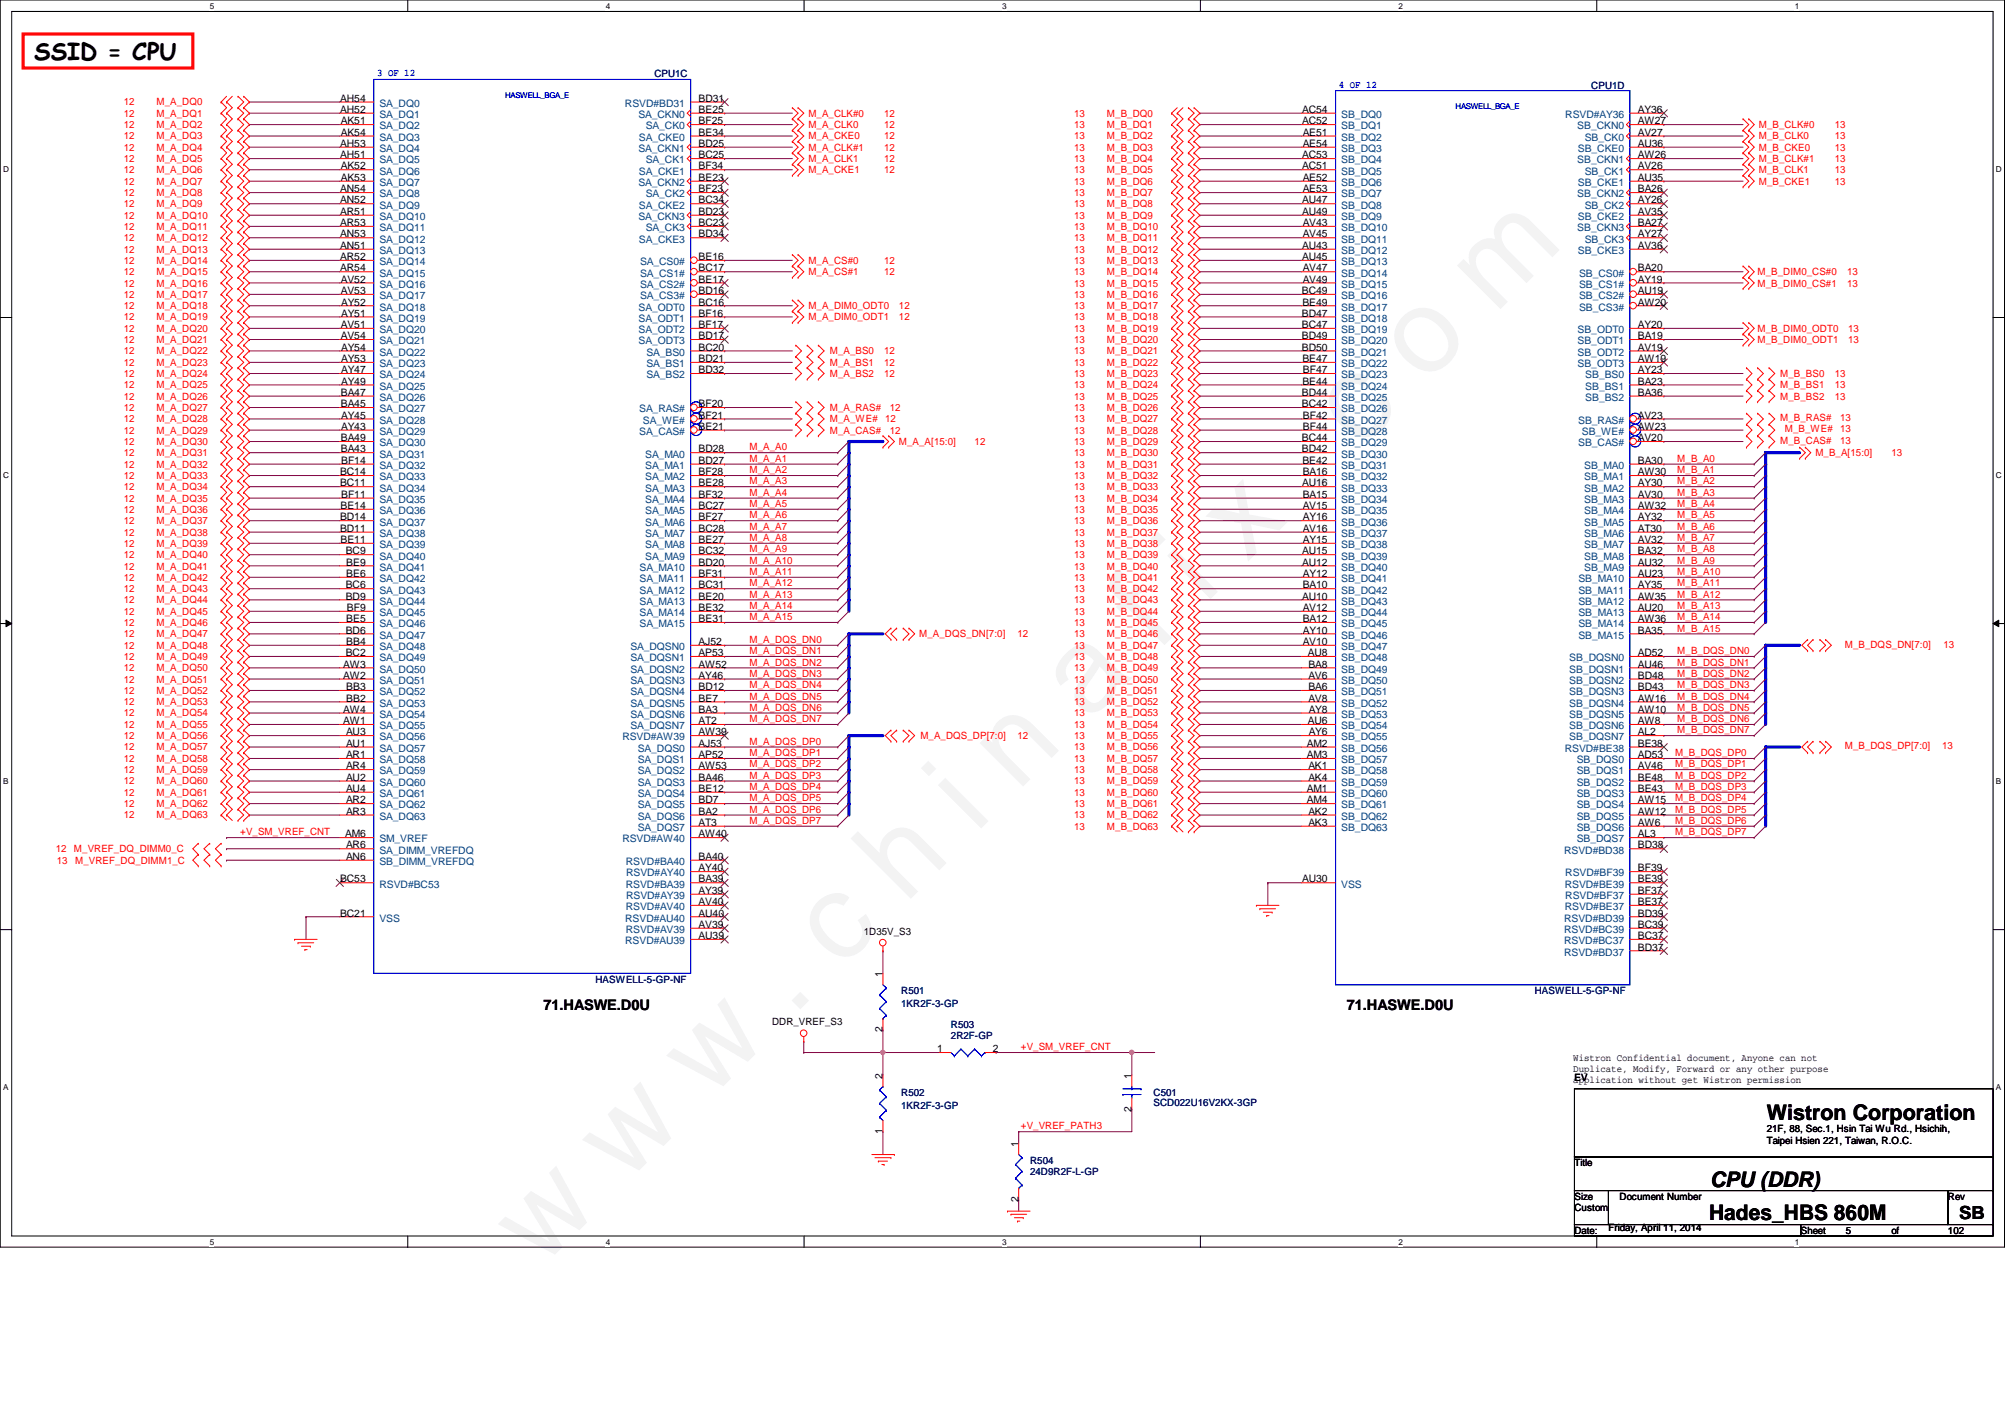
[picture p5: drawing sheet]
<svg xmlns="http://www.w3.org/2000/svg" width="297mm" height="210mm" viewBox="0 0 297 210" stroke-linecap="round" stroke-linejoin="round" font-family="sans-serif">
<defs><g id="words">
<text font-size="17.6" fill="#f0f" x="80.1" y="188" transform="rotate(-45 80.1 188)">w w w . c h i n a f i x . c o m</text>
<text font-size="3.5" x="5.1" y="8.9">SSID = CPU</text>
<g font-size="3.2">
<text x="261.7" y="165.9">Wistron Corporation</text>
<text x="253.4" y="175.9">CPU (DDR)</text>
<text x="253.2" y="180.7">Hades_HBS 860M</text>
</g>
<text font-size="2.7" x="290.2" y="180.5">SB</text>
<g font-size="2.2">
<text x="80.5" y="149.6">71.HASWE.D0U</text>
<text x="199.6" y="149.6">71.HASWE.D0U</text>
</g>
<g font-size="1.5" fill="#00f">
<text x="55.9" y="11.3">3 OF 12</text>
<text x="198.4" y="13">4 OF 12</text>
</g>
<g font-size="1.5" fill="#000080">
<text x="96.9" y="11.4">CPU1C</text>
<text x="235.8" y="13.1">CPU1D</text>
<text x="88.2" y="145.5">HASWELL-5-GP-NF</text>
<text x="133.5" y="147.2">R501</text>
<text x="133.5" y="149.2">1KR2F-3-GP</text>
<text x="227.4" y="147.2">HASWELL-5-GP-NF</text>
<text x="140.9" y="152.2">R503</text>
<text x="140.9" y="153.9">2R2F-GP</text>
<text x="133.5" y="162.3">R502</text>
<text x="133.5" y="164.3">1KR2F-3-GP</text>
<text x="170.9" y="162.3">C501</text>
<text x="170.9" y="163.8">SCD022U16V2KX-3GP</text>
<text x="152.6" y="172.4">R504</text>
<text x="152.6" y="174">24D9R2F-L-GP</text>
</g>
<g font-size="1.5" fill="#f00">
<text x="18.3" y="17.3">12</text>
<text x="18.3" y="15.6">12</text>
<text x="23.2" y="17.3">M_A_DQ1</text>
<text x="23.2" y="15.6">M_A_DQ0</text>
<text x="119.8" y="17.3">M_A_CLK#0</text>
<text x="131" y="17.3">12</text>
<text x="159.1" y="17.3">13</text>
<text x="164" y="17.3">M_B_DQ0</text>
<text x="18.3" y="19">12</text>
<text x="18.3" y="20.7">12</text>
<text x="18.3" y="22.3">12</text>
<text x="23.2" y="19">M_A_DQ2</text>
<text x="23.2" y="20.7">M_A_DQ3</text>
<text x="23.2" y="22.3">M_A_DQ4</text>
<text x="119.8" y="20.7">M_A_CKE0</text>
<text x="119.8" y="19">M_A_CLK0</text>
<text x="119.8" y="22.3">M_A_CLK#1</text>
<text x="131" y="19">12</text>
<text x="131" y="22.3">12</text>
<text x="131" y="20.7">12</text>
<text x="159.1" y="19">13</text>
<text x="159.1" y="20.7">13</text>
<text x="159.1" y="22.3">13</text>
<text x="164" y="19">M_B_DQ1</text>
<text x="164" y="20.7">M_B_DQ2</text>
<text x="164" y="22.3">M_B_DQ3</text>
<text x="260.6" y="22.3">M_B_CKE0</text>
<text x="260.6" y="20.7">M_B_CLK0</text>
<text x="260.6" y="19">M_B_CLK#0</text>
<text x="271.8" y="20.7">13</text>
<text x="271.8" y="19">13</text>
<text x="271.8" y="22.3">13</text>
<text x="18.3" y="24">12</text>
<text x="18.3" y="25.7">12</text>
<text x="18.3" y="27.3">12</text>
<text x="18.3" y="29">12</text>
<text x="23.2" y="24">M_A_DQ5</text>
<text x="23.2" y="25.7">M_A_DQ6</text>
<text x="23.2" y="27.3">M_A_DQ7</text>
<text x="23.2" y="29">M_A_DQ8</text>
<text x="119.8" y="25.7">M_A_CKE1</text>
<text x="119.8" y="24">M_A_CLK1</text>
<text x="131" y="24">12</text>
<text x="131" y="25.7">12</text>
<text x="159.1" y="24">13</text>
<text x="159.1" y="25.7">13</text>
<text x="159.1" y="27.3">13</text>
<text x="159.1" y="29">13</text>
<text x="164" y="24">M_B_DQ4</text>
<text x="164" y="25.7">M_B_DQ5</text>
<text x="164" y="27.3">M_B_DQ6</text>
<text x="164" y="29">M_B_DQ7</text>
<text x="260.6" y="27.3">M_B_CKE1</text>
<text x="260.6" y="25.7">M_B_CLK1</text>
<text x="260.6" y="24">M_B_CLK#1</text>
<text x="271.8" y="25.7">13</text>
<text x="271.8" y="24">13</text>
<text x="271.8" y="27.3">13</text>
<text x="18.3" y="30.7">12</text>
<text x="18.3" y="32.4">12</text>
<text x="18.3" y="34.1">12</text>
<text x="18.3" y="35.7">12</text>
<text x="23.2" y="30.7">M_A_DQ9</text>
<text x="23.2" y="32.4">M_A_DQ10</text>
<text x="23.2" y="34.1">M_A_DQ11</text>
<text x="23.2" y="35.7">M_A_DQ12</text>
<text x="159.1" y="32.4">13</text>
<text x="159.1" y="34.1">13</text>
<text x="159.1" y="35.7">13</text>
<text x="159.1" y="30.7">13</text>
<text x="164" y="32.4">M_B_DQ9</text>
<text x="164" y="34.1">M_B_DQ10</text>
<text x="164" y="35.7">M_B_DQ11</text>
<text x="164" y="30.7">M_B_DQ8</text>
<text x="18.3" y="37.4">12</text>
<text x="18.3" y="39.1">12</text>
<text x="18.3" y="40.8">12</text>
<text x="23.2" y="37.4">M_A_DQ13</text>
<text x="23.2" y="39.1">M_A_DQ14</text>
<text x="23.2" y="40.8">M_A_DQ15</text>
<text x="119.8" y="39.1">M_A_CS#0</text>
<text x="119.8" y="40.8">M_A_CS#1</text>
<text x="131" y="39.1">12</text>
<text x="131" y="40.8">12</text>
<text x="159.1" y="37.4">13</text>
<text x="159.1" y="39.1">13</text>
<text x="159.1" y="40.8">13</text>
<text x="164" y="37.4">M_B_DQ12</text>
<text x="164" y="39.1">M_B_DQ13</text>
<text x="164" y="40.8">M_B_DQ14</text>
<text x="260.4" y="40.8">M_B_DIM0_CS#0</text>
<text x="273.6" y="40.8">13</text>
<text x="18.3" y="44.1">12</text>
<text x="18.3" y="45.8">12</text>
<text x="18.3" y="47.5">12</text>
<text x="18.3" y="42.5">12</text>
<text x="23.2" y="44.1">M_A_DQ17</text>
<text x="23.2" y="45.8">M_A_DQ18</text>
<text x="23.2" y="47.5">M_A_DQ19</text>
<text x="23.2" y="42.5">M_A_DQ16</text>
<text x="119.8" y="45.8">M_A_DIM0_ODT0</text>
<text x="119.8" y="47.5">M_A_DIM0_ODT1</text>
<text x="133.2" y="45.8">12</text>
<text x="133.2" y="47.5">12</text>
<text x="159.1" y="42.5">13</text>
<text x="159.1" y="45.8">13</text>
<text x="159.1" y="47.5">13</text>
<text x="159.1" y="44.1">13</text>
<text x="164" y="42.5">M_B_DQ15</text>
<text x="164" y="45.8">M_B_DQ17</text>
<text x="164" y="47.5">M_B_DQ18</text>
<text x="164" y="44.1">M_B_DQ16</text>
<text x="260.4" y="42.5">M_B_DIM0_CS#1</text>
<text x="273.6" y="42.5">13</text>
<text x="18.3" y="49.1">12</text>
<text x="18.3" y="50.8">12</text>
<text x="18.3" y="52.5">12</text>
<text x="23.2" y="49.1">M_A_DQ20</text>
<text x="23.2" y="50.8">M_A_DQ21</text>
<text x="23.2" y="52.5">M_A_DQ22</text>
<text x="122.9" y="52.5">M_A_BS0</text>
<text x="131" y="52.5">12</text>
<text x="159.1" y="49.1">13</text>
<text x="159.1" y="50.8">13</text>
<text x="159.1" y="52.5">13</text>
<text x="164" y="49.1">M_B_DQ19</text>
<text x="164" y="50.8">M_B_DQ20</text>
<text x="164" y="52.5">M_B_DQ21</text>
<text x="260.4" y="49.1">M_B_DIM0_ODT0</text>
<text x="260.4" y="50.8">M_B_DIM0_ODT1</text>
<text x="273.8" y="49.1">13</text>
<text x="273.8" y="50.8">13</text>
<text x="18.3" y="54.2">12</text>
<text x="18.3" y="57.5">12</text>
<text x="18.3" y="59.2">12</text>
<text x="18.3" y="55.8">12</text>
<text x="23.2" y="54.2">M_A_DQ23</text>
<text x="23.2" y="57.5">M_A_DQ25</text>
<text x="23.2" y="59.2">M_A_DQ26</text>
<text x="23.2" y="55.8">M_A_DQ24</text>
<text x="122.9" y="54.2">M_A_BS1</text>
<text x="122.9" y="55.8">M_A_BS2</text>
<text x="131" y="54.2">12</text>
<text x="131" y="55.8">12</text>
<text x="159.1" y="54.2">13</text>
<text x="159.1" y="55.8">13</text>
<text x="159.1" y="59.2">13</text>
<text x="159.1" y="57.5">13</text>
<text x="164" y="54.2">M_B_DQ22</text>
<text x="164" y="55.8">M_B_DQ23</text>
<text x="164" y="59.2">M_B_DQ25</text>
<text x="164" y="57.5">M_B_DQ24</text>
<text x="263.7" y="55.8">M_B_BS0</text>
<text x="263.7" y="57.5">M_B_BS1</text>
<text x="263.7" y="59.2">M_B_BS2</text>
<text x="271.8" y="55.8">13</text>
<text x="271.8" y="57.5">13</text>
<text x="271.8" y="59.2">13</text>
<text x="18.3" y="60.9">12</text>
<text x="18.3" y="62.6">12</text>
<text x="18.3" y="64.2">12</text>
<text x="18.3" y="65.9">12</text>
<text x="23.2" y="60.9">M_A_DQ27</text>
<text x="23.2" y="62.6">M_A_DQ28</text>
<text x="23.2" y="64.2">M_A_DQ29</text>
<text x="23.2" y="65.9">M_A_DQ30</text>
<text x="122.9" y="64.2">M_A_CAS#</text>
<text x="122.9" y="60.9">M_A_RAS#</text>
<text x="122.9" y="62.6">M_A_WE#</text>
<text x="131.1" y="62.6">12</text>
<text x="131.8" y="64.2">12</text>
<text x="131.8" y="60.9">12</text>
<text x="133.2" y="65.9">M_A_A[15:0]</text>
<text x="144.4" y="65.9">12</text>
<text x="159.1" y="60.9">13</text>
<text x="159.1" y="62.6">13</text>
<text x="159.1" y="64.2">13</text>
<text x="159.1" y="65.9">13</text>
<text x="164" y="60.9">M_B_DQ26</text>
<text x="164" y="62.6">M_B_DQ27</text>
<text x="164" y="64.2">M_B_DQ28</text>
<text x="164" y="65.9">M_B_DQ29</text>
<text x="263.7" y="65.7">M_B_CAS#</text>
<text x="263.7" y="62.4">M_B_RAS#</text>
<text x="264.4" y="64.1">M_B_WE#</text>
<text x="272.6" y="65.7">13</text>
<text x="272.6" y="62.4">13</text>
<text x="272.6" y="64.1">13</text>
<text x="18.3" y="67.6">12</text>
<text x="18.3" y="71">12</text>
<text x="18.3" y="69.3">12</text>
<text x="23.2" y="67.6">M_A_DQ31</text>
<text x="23.2" y="71">M_A_DQ33</text>
<text x="23.2" y="69.3">M_A_DQ32</text>
<text x="111" y="66.7">M_A_A0</text>
<text x="111" y="68.4">M_A_A1</text>
<text x="111" y="70.1">M_A_A2</text>
<text x="111" y="71.8">M_A_A3</text>
<text x="159.1" y="67.6">13</text>
<text x="159.1" y="69.3">13</text>
<text x="159.1" y="71">13</text>
<text x="164" y="67.6">M_B_DQ30</text>
<text x="164" y="69.3">M_B_DQ31</text>
<text x="164" y="71">M_B_DQ32</text>
<text x="248.5" y="71.8">M_B_A2</text>
<text x="248.5" y="70.1">M_B_A1</text>
<text x="248.5" y="68.4">M_B_A0</text>
<text x="268.9" y="67.6">M_B_A[15:0]</text>
<text x="280.2" y="67.6">13</text>
<text x="18.3" y="72.6">12</text>
<text x="18.3" y="74.3">12</text>
<text x="18.3" y="76">12</text>
<text x="18.3" y="77.6">12</text>
<text x="23.2" y="72.6">M_A_DQ34</text>
<text x="23.2" y="74.3">M_A_DQ35</text>
<text x="23.2" y="76">M_A_DQ36</text>
<text x="23.2" y="77.6">M_A_DQ37</text>
<text x="111" y="76.8">M_A_A6</text>
<text x="111" y="73.4">M_A_A4</text>
<text x="111" y="75.1">M_A_A5</text>
<text x="159.1" y="72.6">13</text>
<text x="159.1" y="74.3">13</text>
<text x="159.1" y="76">13</text>
<text x="159.1" y="77.6">13</text>
<text x="164" y="72.6">M_B_DQ33</text>
<text x="164" y="74.3">M_B_DQ34</text>
<text x="164" y="76">M_B_DQ35</text>
<text x="164" y="77.6">M_B_DQ36</text>
<text x="248.5" y="76.8">M_B_A5</text>
<text x="248.5" y="75.1">M_B_A4</text>
<text x="248.5" y="73.4">M_B_A3</text>
<text x="18.3" y="79.3">12</text>
<text x="18.3" y="81">12</text>
<text x="18.3" y="82.7">12</text>
<text x="23.2" y="79.3">M_A_DQ38</text>
<text x="23.2" y="81">M_A_DQ39</text>
<text x="23.2" y="82.7">M_A_DQ40</text>
<text x="111" y="78.5">M_A_A7</text>
<text x="111" y="81.8">M_A_A9</text>
<text x="111" y="83.5">M_A_A10</text>
<text x="111" y="80.1">M_A_A8</text>
<text x="159.1" y="79.3">13</text>
<text x="159.1" y="81">13</text>
<text x="159.1" y="82.7">13</text>
<text x="164" y="79.3">M_B_DQ37</text>
<text x="164" y="81">M_B_DQ38</text>
<text x="164" y="82.7">M_B_DQ39</text>
<text x="248.5" y="78.5">M_B_A6</text>
<text x="248.5" y="80.1">M_B_A7</text>
<text x="248.5" y="81.8">M_B_A8</text>
<text x="248.5" y="83.5">M_B_A9</text>
<text x="18.3" y="84.4">12</text>
<text x="18.3" y="86">12</text>
<text x="18.3" y="87.7">12</text>
<text x="18.3" y="89.4">12</text>
<text x="23.2" y="84.4">M_A_DQ41</text>
<text x="23.2" y="86">M_A_DQ42</text>
<text x="23.2" y="87.7">M_A_DQ43</text>
<text x="23.2" y="89.4">M_A_DQ44</text>
<text x="111" y="86.9">M_A_A12</text>
<text x="111" y="88.5">M_A_A13</text>
<text x="111" y="85.2">M_A_A11</text>
<text x="159.1" y="86">13</text>
<text x="159.1" y="87.7">13</text>
<text x="159.1" y="89.4">13</text>
<text x="159.1" y="84.4">13</text>
<text x="164" y="86">M_B_DQ41</text>
<text x="164" y="87.7">M_B_DQ42</text>
<text x="164" y="89.4">M_B_DQ43</text>
<text x="164" y="84.4">M_B_DQ40</text>
<text x="248.5" y="85.2">M_B_A10</text>
<text x="248.5" y="86.9">M_B_A11</text>
<text x="248.5" y="88.5">M_B_A12</text>
<text x="18.3" y="91.1">12</text>
<text x="18.3" y="92.8">12</text>
<text x="18.3" y="94.4">12</text>
<text x="23.2" y="91.1">M_A_DQ45</text>
<text x="23.2" y="92.8">M_A_DQ46</text>
<text x="23.2" y="94.4">M_A_DQ47</text>
<text x="111" y="90.2">M_A_A14</text>
<text x="111" y="91.9">M_A_A15</text>
<text x="111" y="95.2">M_A_DQS_DN0</text>
<text x="136.2" y="94.4">M_A_DQS_DN[7:0]</text>
<text x="150.7" y="94.4">12</text>
<text x="159.1" y="91.1">13</text>
<text x="159.1" y="92.8">13</text>
<text x="159.1" y="94.4">13</text>
<text x="164" y="91.1">M_B_DQ44</text>
<text x="164" y="92.8">M_B_DQ45</text>
<text x="164" y="94.4">M_B_DQ46</text>
<text x="248.5" y="90.2">M_B_A13</text>
<text x="248.5" y="91.9">M_B_A14</text>
<text x="248.5" y="93.6">M_B_A15</text>
<text x="273.3" y="95.9">M_B_DQS_DN[7:0]</text>
<text x="287.9" y="95.9">13</text>
<text x="18.3" y="97.7">12</text>
<text x="18.3" y="99.4">12</text>
<text x="18.3" y="101.1">12</text>
<text x="18.3" y="96.1">12</text>
<text x="23.2" y="97.7">M_A_DQ49</text>
<text x="23.2" y="99.4">M_A_DQ50</text>
<text x="23.2" y="101.1">M_A_DQ51</text>
<text x="23.2" y="96.1">M_A_DQ48</text>
<text x="111" y="101.9">M_A_DQS_DN4</text>
<text x="111" y="100.2">M_A_DQS_DN3</text>
<text x="111" y="98.6">M_A_DQS_DN2</text>
<text x="111" y="96.9">M_A_DQS_DN1</text>
<text x="159.1" y="96.1">13</text>
<text x="159.1" y="99.4">13</text>
<text x="159.1" y="101.1">13</text>
<text x="159.1" y="97.7">13</text>
<text x="164" y="96.1">M_B_DQ47</text>
<text x="164" y="99.4">M_B_DQ49</text>
<text x="164" y="101.1">M_B_DQ50</text>
<text x="164" y="97.7">M_B_DQ48</text>
<text x="248.5" y="101.9">M_B_DQS_DN3</text>
<text x="248.5" y="100.2">M_B_DQS_DN2</text>
<text x="248.5" y="98.6">M_B_DQS_DN1</text>
<text x="248.5" y="96.9">M_B_DQS_DN0</text>
<text x="18.3" y="102.8">12</text>
<text x="18.3" y="104.5">12</text>
<text x="18.3" y="106.1">12</text>
<text x="18.3" y="107.8">12</text>
<text x="23.2" y="102.8">M_A_DQ52</text>
<text x="23.2" y="104.5">M_A_DQ53</text>
<text x="23.2" y="106.1">M_A_DQ54</text>
<text x="23.2" y="107.8">M_A_DQ55</text>
<text x="111" y="103.6">M_A_DQS_DN5</text>
<text x="111" y="105.3">M_A_DQS_DN6</text>
<text x="111" y="107">M_A_DQS_DN7</text>
<text x="159.1" y="102.8">13</text>
<text x="159.1" y="104.5">13</text>
<text x="159.1" y="106.1">13</text>
<text x="159.1" y="107.8">13</text>
<text x="164" y="102.8">M_B_DQ51</text>
<text x="164" y="104.5">M_B_DQ52</text>
<text x="164" y="106.1">M_B_DQ53</text>
<text x="164" y="107.8">M_B_DQ54</text>
<text x="248.5" y="107">M_B_DQS_DN6</text>
<text x="248.5" y="105.3">M_B_DQS_DN5</text>
<text x="248.5" y="103.6">M_B_DQS_DN4</text>
<text x="18.3" y="111.2">12</text>
<text x="18.3" y="112.9">12</text>
<text x="18.3" y="109.5">12</text>
<text x="23.2" y="111.2">M_A_DQ57</text>
<text x="23.2" y="112.9">M_A_DQ58</text>
<text x="23.2" y="109.5">M_A_DQ56</text>
<text x="111" y="113.7">M_A_DQS_DP2</text>
<text x="111" y="112">M_A_DQS_DP1</text>
<text x="111" y="110.3">M_A_DQS_DP0</text>
<text x="136.4" y="109.5">M_A_DQS_DP[7:0]</text>
<text x="150.7" y="109.5">12</text>
<text x="159.1" y="109.5">13</text>
<text x="159.1" y="112.9">13</text>
<text x="159.1" y="111.2">13</text>
<text x="164" y="109.5">M_B_DQ55</text>
<text x="164" y="112.9">M_B_DQ57</text>
<text x="164" y="111.2">M_B_DQ56</text>
<text x="248.2" y="112">M_B_DQS_DP0</text>
<text x="248.2" y="113.7">M_B_DQS_DP1</text>
<text x="248.5" y="108.6">M_B_DQS_DN7</text>
<text x="273.3" y="111">M_B_DQS_DP[7:0]</text>
<text x="287.7" y="111">13</text>
<text x="18.3" y="114.5">12</text>
<text x="18.3" y="116.2">12</text>
<text x="18.3" y="117.9">12</text>
<text x="18.3" y="119.5">12</text>
<text x="23.2" y="114.5">M_A_DQ59</text>
<text x="23.2" y="116.2">M_A_DQ60</text>
<text x="23.2" y="117.9">M_A_DQ61</text>
<text x="23.2" y="119.5">M_A_DQ62</text>
<text x="111" y="117">M_A_DQS_DP4</text>
<text x="111" y="115.4">M_A_DQS_DP3</text>
<text x="111" y="118.7">M_A_DQS_DP5</text>
<text x="159.1" y="114.5">13</text>
<text x="159.1" y="116.2">13</text>
<text x="159.1" y="117.9">13</text>
<text x="159.1" y="119.5">13</text>
<text x="164" y="114.5">M_B_DQ58</text>
<text x="164" y="116.2">M_B_DQ59</text>
<text x="164" y="117.9">M_B_DQ60</text>
<text x="164" y="119.5">M_B_DQ61</text>
<text x="248.2" y="115.4">M_B_DQS_DP2</text>
<text x="248.2" y="117">M_B_DQS_DP3</text>
<text x="248.2" y="118.7">M_B_DQS_DP4</text>
<text x="18.3" y="121.2">12</text>
<text x="23.2" y="121.2">M_A_DQ63</text>
<text x="35.6" y="123.7">+V_SM_VREF_CNT</text>
<text x="111" y="120.4">M_A_DQS_DP6</text>
<text x="111" y="122">M_A_DQS_DP7</text>
<text x="159.1" y="121.2">13</text>
<text x="159.1" y="122.9">13</text>
<text x="164" y="121.2">M_B_DQ62</text>
<text x="164" y="122.9">M_B_DQ63</text>
<text x="248.2" y="120.4">M_B_DQS_DP5</text>
<text x="248.2" y="122">M_B_DQS_DP6</text>
<text x="248.2" y="123.7">M_B_DQS_DP7</text>
<text x="8.3" y="126.3">12</text>
<text x="8.4" y="127.9">13</text>
<text x="11" y="126.3">M_VREF_DQ_DIMM0_C</text>
<text x="11.1" y="127.9">M_VREF_DQ_DIMM1_C</text>
<text x="151.3" y="155.6">+V_SM_VREF_CNT</text>
<text x="151.3" y="167.3">+V_VREF_PATH3</text>
</g>
<g font-size="1.5">
<text x="50.4" y="16.7">AH52</text>
<text x="50.4" y="15.1">AH54</text>
<text x="103.5" y="15.1">BD31</text>
<text x="103.5" y="16.7">BE25</text>
<text x="192.9" y="16.7">AC54</text>
<text x="242.7" y="16.7">AY36</text>
<text x="50.4" y="23.5">AH51</text>
<text x="50.4" y="21.8">AH53</text>
<text x="50.5" y="20.1">AK54</text>
<text x="50.5" y="18.4">AK51</text>
<text x="103.5" y="18.4">BF25</text>
<text x="103.5" y="20.1">BE34</text>
<text x="103.5" y="23.5">BC25</text>
<text x="103.5" y="21.8">BD25</text>
<text x="192.9" y="18.4">AC52</text>
<text x="192.9" y="23.5">AC53</text>
<text x="193" y="20.1">AE51</text>
<text x="193" y="21.8">AE54</text>
<text x="242.7" y="23.5">AW26</text>
<text x="242.7" y="18.4">AW27</text>
<text x="242.7" y="20.1">AV27</text>
<text x="242.7" y="21.8">AU36</text>
<text x="50.4" y="28.5">AN54</text>
<text x="50.5" y="26.8">AK53</text>
<text x="50.5" y="25.1">AK52</text>
<text x="103.5" y="26.8">BE23</text>
<text x="103.5" y="28.5">BF23</text>
<text x="103.5" y="25.1">BF34</text>
<text x="192.9" y="25.1">AC51</text>
<text x="193" y="26.8">AE52</text>
<text x="193" y="28.5">AE53</text>
<text x="242.7" y="26.8">AU35</text>
<text x="242.7" y="28.5">BA26</text>
<text x="242.7" y="25.1">AV26</text>
<text x="50.4" y="33.5">AR53</text>
<text x="50.4" y="35.2">AN53</text>
<text x="50.4" y="31.8">AR51</text>
<text x="50.4" y="30.1">AN52</text>
<text x="103.5" y="33.5">BC23</text>
<text x="103.5" y="31.8">BD23</text>
<text x="103.5" y="30.1">BC34</text>
<text x="103.5" y="35.2">BD34</text>
<text x="192.9" y="30.1">AU47</text>
<text x="192.9" y="31.8">AU49</text>
<text x="193" y="33.5">AV43</text>
<text x="193" y="35.2">AV45</text>
<text x="242.7" y="30.1">AY26</text>
<text x="242.7" y="31.8">AV35</text>
<text x="242.7" y="33.5">BA27</text>
<text x="242.7" y="35.2">AY27</text>
<text x="50.4" y="38.5">AR52</text>
<text x="50.4" y="40.2">AR54</text>
<text x="50.4" y="36.9">AN51</text>
<text x="50.5" y="41.9">AV52</text>
<text x="103.5" y="38.5">BE16</text>
<text x="103.5" y="40.2">BC17</text>
<text x="103.5" y="41.9">BE17</text>
<text x="192.9" y="36.9">AU43</text>
<text x="192.9" y="38.5">AU45</text>
<text x="193" y="40.2">AV47</text>
<text x="193" y="41.9">AV49</text>
<text x="242.7" y="36.9">AV36</text>
<text x="242.7" y="40.2">BA20</text>
<text x="242.7" y="41.9">AY19</text>
<text x="50.5" y="43.6">AV53</text>
<text x="50.5" y="46.9">AY51</text>
<text x="50.5" y="45.3">AY52</text>
<text x="103.5" y="46.9">BF16</text>
<text x="103.5" y="45.3">BC16</text>
<text x="103.5" y="43.6">BD16</text>
<text x="192.9" y="43.6">BC49</text>
<text x="192.9" y="46.9">BD47</text>
<text x="193" y="45.3">BE49</text>
<text x="242.7" y="45.3">AW20</text>
<text x="242.7" y="43.6">AU19</text>
<text x="50.5" y="50.2">AV54</text>
<text x="50.5" y="48.6">AV51</text>
<text x="50.5" y="53.6">AY53</text>
<text x="50.5" y="51.9">AY54</text>
<text x="103.5" y="48.6">BF17</text>
<text x="103.5" y="53.6">BD21</text>
<text x="103.5" y="50.2">BD17</text>
<text x="103.5" y="51.9">BC20</text>
<text x="192.9" y="50.2">BD49</text>
<text x="192.9" y="48.6">BC47</text>
<text x="192.9" y="51.9">BD50</text>
<text x="193" y="53.6">BE47</text>
<text x="242.7" y="53.6">AW19</text>
<text x="242.7" y="51.9">AV19</text>
<text x="242.7" y="50.2">BA19</text>
<text x="242.7" y="48.6">AY20</text>
<text x="50.5" y="58.6">BA47</text>
<text x="50.5" y="55.3">AY47</text>
<text x="50.5" y="57">AY49</text>
<text x="103.5" y="55.3">BD32</text>
<text x="192.9" y="58.6">BD44</text>
<text x="193" y="57">BE44</text>
<text x="193" y="55.3">BF47</text>
<text x="242.7" y="55.3">AY23</text>
<text x="242.7" y="58.6">BA36</text>
<text x="242.7" y="57">BA23</text>
<text x="50.5" y="65.4">BA49</text>
<text x="50.5" y="60.3">BA45</text>
<text x="50.5" y="63.7">AY43</text>
<text x="50.5" y="62">AY45</text>
<text x="103.5" y="63.7">BE21</text>
<text x="103.5" y="60.3">BF20</text>
<text x="103.5" y="62">BF21</text>
<text x="192.9" y="60.3">BC42</text>
<text x="192.9" y="65.4">BC44</text>
<text x="193" y="62">BF42</text>
<text x="193" y="63.7">BF44</text>
<text x="242.7" y="62">AV23</text>
<text x="242.7" y="65.4">AV20</text>
<text x="242.7" y="63.7">AW23</text>
<text x="50.4" y="70.4">BC14</text>
<text x="50.5" y="67">BA43</text>
<text x="50.5" y="68.7">BF14</text>
<text x="103.5" y="67">BD28</text>
<text x="103.5" y="68.7">BD27</text>
<text x="103.5" y="70.4">BF28</text>
<text x="192.9" y="67">BD42</text>
<text x="193" y="68.7">BE42</text>
<text x="193" y="70.4">BA16</text>
<text x="242.7" y="68.7">BA30</text>
<text x="242.7" y="70.4">AW30</text>
<text x="50.4" y="77.1">BD14</text>
<text x="50.4" y="72.1">BC11</text>
<text x="50.5" y="75.4">BE14</text>
<text x="50.5" y="73.7">BF11</text>
<text x="103.5" y="77.1">BF27</text>
<text x="103.5" y="75.4">BC27</text>
<text x="103.5" y="73.7">BF32</text>
<text x="103.5" y="72.1">BE28</text>
<text x="192.9" y="72.1">AU16</text>
<text x="193" y="75.4">AV15</text>
<text x="193" y="73.7">BA15</text>
<text x="193" y="77.1">AY16</text>
<text x="242.7" y="72.1">AY30</text>
<text x="242.7" y="75.4">AW32</text>
<text x="242.7" y="73.7">AV30</text>
<text x="242.7" y="77.1">AY32</text>
<text x="50.4" y="78.8">BD11</text>
<text x="50.5" y="80.4">BE11</text>
<text x="51.2" y="82.1">BC9</text>
<text x="51.3" y="83.8">BE9</text>
<text x="103.5" y="83.8">BD20</text>
<text x="103.5" y="80.4">BE27</text>
<text x="103.5" y="82.1">BC32</text>
<text x="103.5" y="78.8">BC28</text>
<text x="192.9" y="82.1">AU15</text>
<text x="192.9" y="83.8">AU12</text>
<text x="193" y="78.8">AV16</text>
<text x="193" y="80.4">AY15</text>
<text x="242.7" y="78.8">AT30</text>
<text x="242.7" y="80.4">AV32</text>
<text x="242.7" y="82.1">BA32</text>
<text x="242.7" y="83.8">AU32</text>
<text x="51.2" y="87.2">BC6</text>
<text x="51.2" y="88.8">BD9</text>
<text x="51.3" y="85.5">BE6</text>
<text x="103.5" y="88.8">BE20</text>
<text x="103.5" y="85.5">BF31</text>
<text x="103.5" y="87.2">BC31</text>
<text x="192.9" y="88.8">AU10</text>
<text x="193" y="87.2">BA10</text>
<text x="193" y="85.5">AY12</text>
<text x="242.7" y="87.2">AY35</text>
<text x="242.7" y="85.5">AU23</text>
<text x="242.7" y="88.8">AW35</text>
<text x="51.2" y="93.9">BD6</text>
<text x="51.3" y="92.2">BE5</text>
<text x="51.3" y="95.5">BB4</text>
<text x="51.4" y="90.5">BF9</text>
<text x="103.5" y="95.5">AJ52</text>
<text x="103.5" y="92.2">BE31</text>
<text x="103.5" y="90.5">BE32</text>
<text x="193" y="92.2">BA12</text>
<text x="193" y="95.5">AV10</text>
<text x="193" y="90.5">AV12</text>
<text x="193" y="93.9">AY10</text>
<text x="242.7" y="90.5">AU20</text>
<text x="242.7" y="92.2">AW36</text>
<text x="242.7" y="93.9">BA35</text>
<text x="50.8" y="100.5">AW2</text>
<text x="50.8" y="98.9">AW3</text>
<text x="51.2" y="97.2">BC2</text>
<text x="103.5" y="97.2">AP53</text>
<text x="103.5" y="98.9">AW52</text>
<text x="103.5" y="100.5">AY46</text>
<text x="193.8" y="97.2">AU8</text>
<text x="193.8" y="98.9">BA8</text>
<text x="193.8" y="100.5">AV6</text>
<text x="242.7" y="98.9">AU46</text>
<text x="242.7" y="100.5">BD48</text>
<text x="242.7" y="97.2">AD52</text>
<text x="50.8" y="107.3">AW1</text>
<text x="50.8" y="105.6">AW4</text>
<text x="51.3" y="102.2">BB3</text>
<text x="51.3" y="103.9">BB2</text>
<text x="103.5" y="105.6">BA3</text>
<text x="103.5" y="102.2">BD12</text>
<text x="103.5" y="107.3">AT2</text>
<text x="103.5" y="103.9">BE7</text>
<text x="193.8" y="107.3">AU6</text>
<text x="193.8" y="102.2">BA6</text>
<text x="193.8" y="103.9">AV8</text>
<text x="193.9" y="105.6">AY8</text>
<text x="242.7" y="102.2">BD43</text>
<text x="242.7" y="103.9">AW16</text>
<text x="242.7" y="107.3">AW8</text>
<text x="242.7" y="105.6">AW10</text>
<text x="51.3" y="114">AR4</text>
<text x="51.3" y="112.3">AR1</text>
<text x="51.3" y="110.6">AU1</text>
<text x="51.3" y="108.9">AU3</text>
<text x="103.5" y="108.9">AW39</text>
<text x="103.5" y="114">AW53</text>
<text x="103.5" y="112.3">AP52</text>
<text x="103.5" y="110.6">AJ53</text>
<text x="193.6" y="110.6">AM2</text>
<text x="193.6" y="112.3">AM3</text>
<text x="193.8" y="114">AK1</text>
<text x="193.9" y="108.9">AY6</text>
<text x="242.7" y="110.6">BE38</text>
<text x="242.7" y="112.3">AD53</text>
<text x="242.7" y="114">AV46</text>
<text x="242.7" y="108.9">AL2</text>
<text x="51.3" y="119">AR2</text>
<text x="51.3" y="115.7">AU2</text>
<text x="51.3" y="117.3">AU4</text>
<text x="103.5" y="119">BD7</text>
<text x="103.5" y="117.3">BE12</text>
<text x="103.5" y="115.7">BA46</text>
<text x="193.6" y="119">AM4</text>
<text x="193.6" y="117.3">AM1</text>
<text x="193.8" y="115.7">AK4</text>
<text x="242.7" y="115.7">BE48</text>
<text x="242.7" y="119">AW15</text>
<text x="242.7" y="117.3">BE43</text>
<text x="51.1" y="124">AM6</text>
<text x="51.3" y="125.7">AR6</text>
<text x="51.3" y="120.7">AR3</text>
<text x="103.5" y="124">AW40</text>
<text x="103.5" y="122.3">AT3</text>
<text x="103.5" y="120.7">BA2</text>
<text x="193.8" y="122.3">AK3</text>
<text x="193.8" y="120.7">AK2</text>
<text x="242.7" y="125.7">BD38</text>
<text x="242.7" y="124">AL3</text>
<text x="242.7" y="122.3">AW6</text>
<text x="242.7" y="120.7">AW12</text>
<text x="50.4" y="130.7">BC53</text>
<text x="51.3" y="127.4">AN6</text>
<text x="103.5" y="130.7">BA39</text>
<text x="103.5" y="129.1">AY40</text>
<text x="103.5" y="127.4">BA40</text>
<text x="192.9" y="130.7">AU30</text>
<text x="242.7" y="129.1">BF39</text>
<text x="242.7" y="130.7">BE39</text>
<text x="50.4" y="135.8">BC21</text>
<text x="103.5" y="137.5">AV39</text>
<text x="103.5" y="135.8">AU40</text>
<text x="103.5" y="134.1">AV40</text>
<text x="103.5" y="132.4">AY39</text>
<text x="242.7" y="132.4">BF37</text>
<text x="242.7" y="137.5">BC39</text>
<text x="242.7" y="134.1">BE37</text>
<text x="242.7" y="135.8">BD39</text>
<text x="103.5" y="139.1">AU39</text>
<text x="128" y="138.5">1D35V_S3</text>
<text x="242.7" y="139.1">BC37</text>
<text x="242.7" y="140.8">BD37</text>
<text x="130.8" y="144.7" transform="rotate(-90 130.8 144.7)">1</text>
<text x="114.4" y="151.9">DDR_VREF_S3</text>
<text x="130.8" y="152.9" transform="rotate(-90 130.8 152.9)">2</text>
<text x="138.9" y="155.9">1</text>
<text x="147.1" y="155.9">2</text>
<text x="130.8" y="159.8" transform="rotate(-90 130.8 159.8)">2</text>
<text x="167.6" y="159.8" transform="rotate(-90 167.6 159.8)">1</text>
<text x="233.1" y="157.1">Wistron Confidential document, Anyone can not</text>
<text x="233.1" y="158.8">Duplicate, Modify, Forward or any other purpose</text>
<text x="233.1" y="160.4">application without get Wistron permission</text>
<text x="233.3" y="160.1">EV</text>
<text x="167.6" y="164.7" transform="rotate(-90 167.6 164.7)">2</text>
<text x="261.7" y="167.7">21F, 88, Sec.1, Hsin Tai Wu Rd., Hsichih,</text>
<text x="130.8" y="168" transform="rotate(-90 130.8 168)">1</text>
<text x="150.9" y="169.8" transform="rotate(-90 150.9 169.8)">1</text>
<text x="233.3" y="172.7">Title</text>
<text x="261.7" y="169.4">Taipei Hsien 221, Taiwan, R.O.C.</text>
<text x="150.9" y="178.1" transform="rotate(-90 150.9 178.1)">2</text>
<text x="233.3" y="177.7">Size</text>
<text x="233.3" y="179.4">Custom</text>
<text x="239.9" y="177.7">Document Number</text>
<text x="288.6" y="177.7">Rev</text>
<text x="233.3" y="182.8">Date:</text>
<text x="238.3" y="182.4">Friday, April 11, 2014</text>
<text x="266.8" y="182.8">Sheet</text>
<text x="273.5" y="182.8">5</text>
<text x="280.2" y="182.8">of</text>
<text x="288.6" y="182.8">102</text>
</g>
<g font-size="1.5" fill="#004080">
<text x="56.2" y="17.5">SA_DQ1</text>
<text x="56.2" y="15.8">SA_DQ0</text>
<text x="92.6" y="15.8">RSVD#BD31</text>
<text x="94.6" y="17.5">SA_CKN0</text>
<text x="198.7" y="17.5">SB_DQ0</text>
<text x="231.9" y="17.5">RSVD#AY36</text>
<text x="56.2" y="22.5">SA_DQ4</text>
<text x="56.2" y="20.9">SA_DQ3</text>
<text x="56.2" y="19.2">SA_DQ2</text>
<text x="94.6" y="22.5">SA_CKN1</text>
<text x="94.7" y="20.9">SA_CKE0</text>
<text x="95.7" y="19.2">SA_CK0</text>
<text x="198.7" y="19.2">SB_DQ1</text>
<text x="198.7" y="20.9">SB_DQ2</text>
<text x="198.7" y="22.5">SB_DQ3</text>
<text x="233.7" y="19.2">SB_CKN0</text>
<text x="233.8" y="22.5">SB_CKE0</text>
<text x="234.8" y="20.9">SB_CK0</text>
<text x="56.2" y="24.2">SA_DQ5</text>
<text x="56.2" y="29.3">SA_DQ8</text>
<text x="56.2" y="27.6">SA_DQ7</text>
<text x="56.2" y="25.9">SA_DQ6</text>
<text x="94.6" y="27.6">SA_CKN2</text>
<text x="94.7" y="25.9">SA_CKE1</text>
<text x="95.7" y="29.3">SA_CK2</text>
<text x="95.7" y="24.2">SA_CK1</text>
<text x="198.7" y="24.2">SB_DQ4</text>
<text x="198.7" y="25.9">SB_DQ5</text>
<text x="198.7" y="27.6">SB_DQ6</text>
<text x="198.7" y="29.3">SB_DQ7</text>
<text x="233.7" y="24.2">SB_CKN1</text>
<text x="233.7" y="29.3">SB_CKN2</text>
<text x="233.8" y="27.6">SB_CKE1</text>
<text x="234.8" y="25.9">SB_CK1</text>
<text x="56.2" y="34.2">SA_DQ11</text>
<text x="56.2" y="35.9">SA_DQ12</text>
<text x="56.2" y="32.6">SA_DQ10</text>
<text x="56.2" y="30.9">SA_DQ9</text>
<text x="94.6" y="32.6">SA_CKN3</text>
<text x="94.7" y="30.9">SA_CKE2</text>
<text x="94.7" y="35.9">SA_CKE3</text>
<text x="95.7" y="34.2">SA_CK3</text>
<text x="198.7" y="30.9">SB_DQ8</text>
<text x="198.7" y="32.6">SB_DQ9</text>
<text x="198.7" y="34.2">SB_DQ10</text>
<text x="198.7" y="35.9">SB_DQ11</text>
<text x="233.7" y="34.2">SB_CKN3</text>
<text x="233.8" y="32.6">SB_CKE2</text>
<text x="234.8" y="30.9">SB_CK2</text>
<text x="234.8" y="35.9">SB_CK3</text>
<text x="56.2" y="39.3">SA_DQ14</text>
<text x="56.2" y="41">SA_DQ15</text>
<text x="56.2" y="37.6">SA_DQ13</text>
<text x="94.8" y="39.3">SA_CS0#</text>
<text x="94.8" y="41">SA_CS1#</text>
<text x="198.7" y="37.6">SB_DQ12</text>
<text x="198.7" y="39.3">SB_DQ13</text>
<text x="198.7" y="41">SB_DQ14</text>
<text x="233.8" y="37.6">SB_CKE3</text>
<text x="233.9" y="41">SB_CS0#</text>
<text x="56.2" y="47.7">SA_DQ19</text>
<text x="56.2" y="46">SA_DQ18</text>
<text x="56.2" y="44.3">SA_DQ17</text>
<text x="56.2" y="42.6">SA_DQ16</text>
<text x="94.6" y="47.7">SA_ODT1</text>
<text x="94.6" y="46">SA_ODT0</text>
<text x="94.8" y="42.6">SA_CS2#</text>
<text x="94.8" y="44.3">SA_CS3#</text>
<text x="198.7" y="42.6">SB_DQ15</text>
<text x="198.7" y="44.3">SB_DQ16</text>
<text x="198.7" y="46">SB_DQ17</text>
<text x="198.7" y="47.7">SB_DQ18</text>
<text x="233.9" y="46">SB_CS3#</text>
<text x="233.9" y="44.3">SB_CS2#</text>
<text x="233.9" y="42.6">SB_CS1#</text>
<text x="56.2" y="52.7">SA_DQ22</text>
<text x="56.2" y="51">SA_DQ21</text>
<text x="56.2" y="49.4">SA_DQ20</text>
<text x="94.6" y="49.4">SA_ODT2</text>
<text x="94.6" y="51">SA_ODT3</text>
<text x="95.8" y="52.7">SA_BS0</text>
<text x="198.7" y="51">SB_DQ20</text>
<text x="198.7" y="49.4">SB_DQ19</text>
<text x="198.7" y="52.7">SB_DQ21</text>
<text x="233.7" y="52.7">SB_ODT2</text>
<text x="233.7" y="51">SB_ODT1</text>
<text x="233.7" y="49.4">SB_ODT0</text>
<text x="56.2" y="59.4">SA_DQ26</text>
<text x="56.2" y="56">SA_DQ24</text>
<text x="56.2" y="57.7">SA_DQ25</text>
<text x="56.2" y="54.4">SA_DQ23</text>
<text x="95.8" y="56">SA_BS2</text>
<text x="95.8" y="54.4">SA_BS1</text>
<text x="198.7" y="54.4">SB_DQ22</text>
<text x="198.7" y="56">SB_DQ23</text>
<text x="198.7" y="59.4">SB_DQ25</text>
<text x="198.7" y="57.7">SB_DQ24</text>
<text x="233.7" y="54.4">SB_ODT3</text>
<text x="234.9" y="56">SB_BS0</text>
<text x="234.9" y="59.4">SB_BS2</text>
<text x="234.9" y="57.7">SB_BS1</text>
<text x="56.2" y="64.4">SA_DQ29</text>
<text x="56.2" y="62.8">SA_DQ28</text>
<text x="56.2" y="61.1">SA_DQ27</text>
<text x="94.7" y="64.4">SA_CAS#</text>
<text x="94.7" y="61.1">SA_RAS#</text>
<text x="95.2" y="62.8">SA_WE#</text>
<text x="198.7" y="62.8">SB_DQ27</text>
<text x="198.7" y="61.1">SB_DQ26</text>
<text x="198.7" y="64.4">SB_DQ28</text>
<text x="233.8" y="62.8">SB_RAS#</text>
<text x="234.4" y="64.4">SB_WE#</text>
<text x="56.2" y="71.2">SA_DQ33</text>
<text x="56.2" y="69.5">SA_DQ32</text>
<text x="56.2" y="67.8">SA_DQ31</text>
<text x="56.2" y="66.1">SA_DQ30</text>
<text x="95.6" y="67.8">SA_MA0</text>
<text x="95.6" y="69.5">SA_MA1</text>
<text x="95.6" y="71.2">SA_MA2</text>
<text x="198.7" y="67.8">SB_DQ30</text>
<text x="198.7" y="66.1">SB_DQ29</text>
<text x="198.7" y="69.5">SB_DQ31</text>
<text x="198.7" y="71.2">SB_DQ32</text>
<text x="233.8" y="66.1">SB_CAS#</text>
<text x="234.7" y="69.5">SB_MA0</text>
<text x="234.7" y="71.2">SB_MA1</text>
<text x="56.2" y="76.2">SA_DQ36</text>
<text x="56.2" y="77.9">SA_DQ37</text>
<text x="56.2" y="74.5">SA_DQ35</text>
<text x="56.2" y="72.8">SA_DQ34</text>
<text x="95.6" y="77.9">SA_MA6</text>
<text x="95.6" y="76.2">SA_MA5</text>
<text x="95.6" y="74.5">SA_MA4</text>
<text x="95.6" y="72.8">SA_MA3</text>
<text x="198.7" y="72.8">SB_DQ33</text>
<text x="198.7" y="76.2">SB_DQ35</text>
<text x="198.7" y="74.5">SB_DQ34</text>
<text x="198.7" y="77.9">SB_DQ36</text>
<text x="234.7" y="72.8">SB_MA2</text>
<text x="234.7" y="76.2">SB_MA4</text>
<text x="234.7" y="74.5">SB_MA3</text>
<text x="234.7" y="77.9">SB_MA5</text>
<text x="56.2" y="82.9">SA_DQ40</text>
<text x="56.2" y="79.5">SA_DQ38</text>
<text x="56.2" y="81.2">SA_DQ39</text>
<text x="95.6" y="81.2">SA_MA8</text>
<text x="95.6" y="82.9">SA_MA9</text>
<text x="95.6" y="79.5">SA_MA7</text>
<text x="198.7" y="79.5">SB_DQ37</text>
<text x="198.7" y="81.2">SB_DQ38</text>
<text x="198.7" y="82.9">SB_DQ39</text>
<text x="234.7" y="79.5">SB_MA6</text>
<text x="234.7" y="81.2">SB_MA7</text>
<text x="234.7" y="82.9">SB_MA8</text>
<text x="56.2" y="87.9">SA_DQ43</text>
<text x="56.2" y="89.6">SA_DQ44</text>
<text x="56.2" y="84.5">SA_DQ41</text>
<text x="56.2" y="86.2">SA_DQ42</text>
<text x="94.7" y="89.6">SA_MA13</text>
<text x="94.7" y="86.2">SA_MA11</text>
<text x="94.7" y="87.9">SA_MA12</text>
<text x="94.7" y="84.5">SA_MA10</text>
<text x="198.7" y="84.5">SB_DQ40</text>
<text x="198.7" y="86.2">SB_DQ41</text>
<text x="198.7" y="87.9">SB_DQ42</text>
<text x="198.7" y="89.6">SB_DQ43</text>
<text x="233.8" y="87.9">SB_MA11</text>
<text x="233.8" y="86.2">SB_MA10</text>
<text x="233.8" y="89.6">SB_MA12</text>
<text x="234.7" y="84.5">SB_MA9</text>
<text x="56.2" y="91.3">SA_DQ45</text>
<text x="56.2" y="92.9">SA_DQ46</text>
<text x="56.2" y="94.6">SA_DQ47</text>
<text x="94.7" y="92.9">SA_MA15</text>
<text x="94.7" y="91.3">SA_MA14</text>
<text x="198.7" y="92.9">SB_DQ45</text>
<text x="198.7" y="94.6">SB_DQ46</text>
<text x="198.7" y="91.3">SB_DQ44</text>
<text x="233.8" y="91.3">SB_MA13</text>
<text x="233.8" y="92.9">SB_MA14</text>
<text x="233.8" y="94.6">SB_MA15</text>
<text x="56.2" y="96.3">SA_DQ48</text>
<text x="56.2" y="101.3">SA_DQ51</text>
<text x="56.2" y="99.7">SA_DQ50</text>
<text x="56.2" y="98">SA_DQ49</text>
<text x="93.4" y="98">SA_DQSN1</text>
<text x="93.4" y="96.3">SA_DQSN0</text>
<text x="93.4" y="99.7">SA_DQSN2</text>
<text x="93.4" y="101.3">SA_DQSN3</text>
<text x="198.7" y="96.3">SB_DQ47</text>
<text x="198.7" y="98">SB_DQ48</text>
<text x="198.7" y="99.7">SB_DQ49</text>
<text x="198.7" y="101.3">SB_DQ50</text>
<text x="232.5" y="99.7">SB_DQSN1</text>
<text x="232.5" y="101.3">SB_DQSN2</text>
<text x="232.5" y="98">SB_DQSN0</text>
<text x="56.2" y="106.3">SA_DQ54</text>
<text x="56.2" y="103">SA_DQ52</text>
<text x="56.2" y="104.7">SA_DQ53</text>
<text x="93.4" y="106.3">SA_DQSN6</text>
<text x="93.4" y="103">SA_DQSN4</text>
<text x="93.4" y="104.7">SA_DQSN5</text>
<text x="198.7" y="103">SB_DQ51</text>
<text x="198.7" y="106.3">SB_DQ53</text>
<text x="198.7" y="104.7">SB_DQ52</text>
<text x="232.5" y="103">SB_DQSN3</text>
<text x="232.5" y="104.7">SB_DQSN4</text>
<text x="232.5" y="106.3">SB_DQSN5</text>
<text x="56.2" y="113.1">SA_DQ58</text>
<text x="56.2" y="111.4">SA_DQ57</text>
<text x="56.2" y="109.7">SA_DQ56</text>
<text x="56.2" y="108">SA_DQ55</text>
<text x="92.2" y="109.7">RSVD#AW39</text>
<text x="93.4" y="108">SA_DQSN7</text>
<text x="94.5" y="113.1">SA_DQS1</text>
<text x="94.5" y="111.4">SA_DQS0</text>
<text x="198.7" y="108">SB_DQ54</text>
<text x="198.7" y="109.7">SB_DQ55</text>
<text x="198.7" y="111.4">SB_DQ56</text>
<text x="198.7" y="113.1">SB_DQ57</text>
<text x="231.8" y="111.4">RSVD#BE38</text>
<text x="232.5" y="108">SB_DQSN6</text>
<text x="232.5" y="109.7">SB_DQSN7</text>
<text x="233.6" y="113.1">SB_DQS0</text>
<text x="56.2" y="119.8">SA_DQ62</text>
<text x="56.2" y="116.4">SA_DQ60</text>
<text x="56.2" y="118.1">SA_DQ61</text>
<text x="56.2" y="114.7">SA_DQ59</text>
<text x="94.5" y="119.8">SA_DQS5</text>
<text x="94.5" y="118.1">SA_DQS4</text>
<text x="94.5" y="116.4">SA_DQS3</text>
<text x="94.5" y="114.7">SA_DQS2</text>
<text x="198.7" y="114.7">SB_DQ58</text>
<text x="198.7" y="116.4">SB_DQ59</text>
<text x="198.7" y="119.8">SB_DQ61</text>
<text x="198.7" y="118.1">SB_DQ60</text>
<text x="233.6" y="114.7">SB_DQS1</text>
<text x="233.6" y="116.4">SB_DQS2</text>
<text x="233.6" y="119.8">SB_DQS4</text>
<text x="233.6" y="118.1">SB_DQS3</text>
<text x="56.2" y="124.8">SM_VREF</text>
<text x="56.2" y="121.5">SA_DQ63</text>
<text x="92.2" y="124.8">RSVD#AW40</text>
<text x="94.5" y="123.1">SA_DQS7</text>
<text x="94.5" y="121.5">SA_DQS6</text>
<text x="198.7" y="123.1">SB_DQ63</text>
<text x="198.7" y="121.5">SB_DQ62</text>
<text x="233.6" y="124.8">SB_DQS7</text>
<text x="233.6" y="123.1">SB_DQS6</text>
<text x="233.6" y="121.5">SB_DQS5</text>
<text x="56.2" y="131.5">RSVD#BC53</text>
<text x="56.2" y="128.1">SB_DIMM_VREFDQ</text>
<text x="56.2" y="126.4">SA_DIMM_VREFDQ</text>
<text x="92.7" y="131.5">RSVD#BA39</text>
<text x="92.7" y="128.1">RSVD#BA40</text>
<text x="92.7" y="129.8">RSVD#AY40</text>
<text x="198.7" y="131.5">VSS</text>
<text x="231.7" y="126.4">RSVD#BD38</text>
<text x="231.8" y="131.5">RSVD#BE39</text>
<text x="231.9" y="129.8">RSVD#BF39</text>
<text x="56.2" y="136.5">VSS</text>
<text x="92.6" y="136.5">RSVD#AU40</text>
<text x="92.7" y="134.8">RSVD#AV40</text>
<text x="92.7" y="133.2">RSVD#AY39</text>
<text x="231.7" y="136.5">RSVD#BD39</text>
<text x="231.8" y="134.8">RSVD#BE37</text>
<text x="231.9" y="133.2">RSVD#BF37</text>
<text x="92.6" y="139.9">RSVD#AU39</text>
<text x="92.7" y="138.2">RSVD#AV39</text>
<text x="231.7" y="138.2">RSVD#BC39</text>
<text x="231.7" y="139.9">RSVD#BC37</text>
<text x="231.7" y="141.6">RSVD#BD37</text>
</g>
<g font-size="1.2">
<text x="31.1" y="1.3">5</text>
<text x="89.7" y="1.3">4</text>
<text x="148.5" y="1.3">3</text>
<text x="207.2" y="1.3">2</text>
<text x="265.9" y="1.3">1</text>
<text x=".5" y="25.4">D</text>
<text x="295.7" y="25.4">D</text>
<text x=".5" y="70.8">C</text>
<text x="295.7" y="70.8">C</text>
<text x=".5" y="116.1">B</text>
<text x="295.7" y="116.1">B</text>
<text x=".5" y="161.5">A</text>
<text x="295.7" y="161.5">A</text>
<text x="31.1" y="184.4">5</text>
<text x="89.7" y="184.4">4</text>
<text x="148.5" y="184.4">3</text>
<text x="207.2" y="184.4">2</text>
<text x="265.9" y="184.4">1</text>
</g>
<g font-size="1.2" fill="#00f">
<text x="74.8" y="14.5">HASWELL_BGA_E</text>
<text x="215.6" y="16.2">HASWELL_BGA_E</text>
</g>
</g></defs>
<path d="M0 0h297v184.7h-297zM1.7 1.7h293.6v181.4h-293.6z" fill="none" stroke="#000" stroke-width=".15"/>
<g fill="#fff">
<path d="M31.1 .2h.6v1.3h-.6z"/>
<path d="M31.1 183.3h.6v1.3h-.6z"/>
</g>
<path d="M60.4 0v1.7M60.4 183.1v1.7" fill="none" stroke="#000" stroke-width=".15"/>
<path d="M89.7 .2h.7v1.3h-.7z" fill="#fff"/>
<path d="M119.1 0v1.7" fill="none" stroke="#000" stroke-width=".15"/>
<path d="M148.5 .2h.6v1.3h-.6z" fill="#fff"/>
<path d="M177.8 0v1.7" fill="none" stroke="#000" stroke-width=".15"/>
<path d="M207.2 .2h.6v1.3h-.6z" fill="#fff"/>
<path d="M236.6 0v1.7" fill="none" stroke="#000" stroke-width=".15"/>
<g fill="#fff">
<path d="M265.9 .2h.6v1.3h-.6z"/>
<path d="M265.9 183.3h.6v1.3h-.6z"/>
<path d="M.5 24.3h.8v1.4h-.8z"/>
<path d="M295.7 24.3h.8v1.4h-.8z"/>
<path d="M.5 69.7h.8v1.3h-.8z"/>
<path d="M295.7 69.7h.8v1.3h-.8z"/>
</g>
<path d="M0 47h1.7M295.3 47h1.7" fill="none" stroke="#000" stroke-width=".15"/>
<g fill="#fff">
<path d="M.5 115h.7v1.4h-.7z"/>
<path d="M295.7 115h.8v1.4h-.8z"/>
</g>
<path d="M0 92.4h1.7M.9 91.9l.8 .5-.8 .4zM295.3 92.4l.8-.5v.9zM295.3 92.4h1.7" fill="none" stroke="#000" stroke-width=".15"/>
<path d="M.9 91.9l.8 .5-.8 .4zM295.3 92.4l.8-.5v.9z" fill="#000"/>
<g fill="#fff">
<path d="M.5 160.4h.7v1.3h-.7z"/>
<path d="M295.7 160.4h.8v1.3h-.8z"/>
</g>
<path d="M0 137.7h1.7M295.3 137.7h1.7" fill="none" stroke="#000" stroke-width=".15"/>
<path d="M246.5 62.1h.1M246.5 63.7h.1M246.5 65.4h.1M246.5 62.1h11.7M246.5 63.7h11.7M246.5 65.4h11.7M45.3 135.8h.1M45.3 135.8h5" fill="none" stroke="#800040" stroke-width=".15"/>
<path d="M261.6 120.7v1.7" fill="none" stroke="#00f" stroke-width=".47"/>
<circle cx="261.6" cy="120.7" r=".23" fill="#00f"/>
<path d="M261.6 115.7v1.6" fill="none" stroke="#00f" stroke-width=".47"/>
<circle cx="261.6" cy="115.7" r=".23" fill="#00f"/>
<path d="M261.6 70.4v1.7" fill="none" stroke="#00f" stroke-width=".47"/>
<circle cx="261.6" cy="70.4" r=".23" fill="#00f"/>
<path d="M261.6 80.5v1.7" fill="none" stroke="#00f" stroke-width=".47"/>
<circle cx="261.6" cy="80.5" r=".23" fill="#00f"/>
<path d="M261.6 75.4v1.7" fill="none" stroke="#00f" stroke-width=".47"/>
<circle cx="261.6" cy="75.4" r=".23" fill="#00f"/>
<path d="M261.6 87.2v1.7" fill="none" stroke="#00f" stroke-width=".47"/>
<circle cx="261.6" cy="87.2" r=".23" fill="#00f"/>
<path d="M261.6 105.6v1.7" fill="none" stroke="#00f" stroke-width=".47"/>
<circle cx="261.6" cy="105.6" r=".23" fill="#00f"/>
<path d="M261.6 100.6v1.7" fill="none" stroke="#00f" stroke-width=".47"/>
<circle cx="261.6" cy="100.6" r=".23" fill="#00f"/>
<g fill="none" stroke="#800040" stroke-width=".15">
<path d="M37 15.1h.1M37 16.8h.1M37 18.5h.1M37 18.5h13.3M37 16.8h13.3M37 15.1h13.3M107.4 18.5h.1M107.4 16.8h.1M107.4 18.5h10M107.4 16.8h10M37 35.2h.1M37 36.9h.1"/>
<path d="M37 38.6h.1M37 20.2h.1M37 23.5h.1M37 21.8h.1M37 20.2h13.3M37 23.5h13.3M37 21.8h13.3M37 35.2h13.3M37 36.9h13.3M37 38.6h13.3M107.4 20.2h.1M107.4 23.5h.1"/>
<path d="M107.4 21.8h.1M107.4 20.2h10M107.4 23.5h10M107.4 21.8h10M37 40.3h.1M37 43.6h.1M37 41.9h.1M37 45.3h.1M37 46.9h.1M37 48.6h.1M37 50.3h.1M37 53.7h.1"/>
<path d="M37 52h.1M37 40.3h13.3M37 43.6h13.3M37 41.9h13.3M37 45.3h13.3M37 46.9h13.3M37 48.6h13.3M37 50.3h13.3M37 53.7h13.3M37 52h13.3M37 65.4h.1M37 67.1h.1"/>
<path d="M37 68.7h.1M37 70.4h.1M37 73.8h.1M37 72.1h.1M37 75.4h.1M37 77.1h.1M37 78.8h.1M37 65.4h13.3M37 67.1h13.3M37 68.7h13.3M37 70.4h13.3M37 73.8h13.3"/>
<path d="M37 72.1h13.3M37 75.4h13.3M37 77.1h13.3M37 78.8h13.3M37 80.5h.1M37 83.8h.1M37 82.2h.1M37 85.5h.1M37 87.2h.1M37 88.9h.1M37 90.6h.1M37 93.9h.1"/>
<path d="M37 92.2h.1M37 80.5h13.3M37 83.8h13.3M37 82.2h13.3M37 85.5h13.3M37 87.2h13.3M37 88.9h13.3M37 90.6h13.3M37 93.9h13.3M37 92.2h13.3M37 105.6h.1M37 107.3h.1"/>
<path d="M37 109h.1M37 110.7h.1M37 114h.1M37 112.4h.1M37 115.7h.1M37 119h.1M37 117.3h.1M37 105.6h13.3M37 107.3h13.3M37 109h13.3M37 110.7h13.3M37 114h13.3"/>
<path d="M37 112.4h13.3M37 115.7h13.3M37 119h13.3M37 117.3h13.3M37 120.7h.1M37 120.7h13.3"/>
</g>
<path d="M261.6 90.6v1.6" fill="none" stroke="#00f" stroke-width=".47"/>
<circle cx="261.6" cy="90.6" r=".23" fill="#00f"/>
<g fill="none" stroke="#800040" stroke-width=".15">
<path d="M37 25.1h.1M37 26.8h.1M37 28.5h.1M37 30.2h.1M37 33.5h.1M37 31.9h.1M37 25.1h13.3M37 26.8h13.3M37 28.5h13.3M37 30.2h13.3M37 33.5h13.3M37 31.9h13.3"/>
<path d="M37 55.3h.1M37 57h.1M37 58.7h.1M37 55.3h13.3M37 57h13.3M37 58.7h13.3M37 60.4h.1M37 63.7h.1M37 62.1h.1M37 60.4h13.3M37 63.7h13.3M37 62.1h13.3"/>
<path d="M37 95.6h.1M37 97.2h.1M37 98.9h.1M37 95.6h13.3M37 97.2h13.3M37 98.9h13.3M246.5 98.9h.1M246.5 97.2h.1M246.5 97.2h13.4M246.5 98.9h13.4M37 100.6h.1M37 104h.1"/>
<path d="M37 102.3h.1M37 100.6h13.3M37 104h13.3M37 102.3h13.3M246.5 102.3h.1M246.5 100.6h.1M246.5 109h.1M246.5 107.3h.1M246.5 105.6h.1M246.5 100.6h13.4M246.5 102.3h13.4M246.5 109h13.4"/>
<path d="M246.5 107.3h13.4M246.5 105.6h13.4"/>
</g>
<path d="M261.6 95.6h5" fill="none" stroke="#00f" stroke-width=".47"/>
<circle cx="261.6" cy="95.6" r=".23" fill="#00f"/>
<g fill="none" stroke="#800040" stroke-width=".15">
<path d="M177.8 18.5h.1M177.8 16.8h.1M177.8 18.5h15M177.8 16.8h15M246.5 18.5h.1M246.5 18.5h11.7M177.8 23.5h.1M177.8 21.8h.1M177.8 20.2h.1M177.8 23.5h15M177.8 21.8h15M177.8 20.2h15"/>
<path d="M246.5 21.8h.1M246.5 21.8h11.7M246.5 50.3h.1M246.5 48.6h.1M246.5 50.3h11.7M246.5 48.6h11.7M246.5 104h.1M246.5 112.4h.1M246.5 114h.1M246.5 115.7h.1M246.5 117.3h.1M246.5 119h.1"/>
<path d="M246.5 104h13.4M246.5 112.4h13.4M246.5 114h13.4M246.5 115.7h13.4M246.5 117.3h13.4M246.5 119h13.4M33.6 125.7h.1M33.6 127.4h.1M33.6 124.1h.1M33.6 125.7h16.7M33.6 127.4h16.7M33.6 124.1h16.7"/>
</g>
<path d="M261.6 110.7h5" fill="none" stroke="#00f" stroke-width=".47"/>
<circle cx="261.6" cy="110.7" r=".23" fill="#00f"/>
<g fill="none" stroke="#800040" stroke-width=".15">
<path d="M246.5 20.2h.1M246.5 25.1h.1M246.5 23.5h.1M246.5 26.8h.1M246.5 20.2h11.7M246.5 25.1h11.7M246.5 23.5h11.7M246.5 26.8h11.7M246.5 40.3h.1M246.5 41.9h.1M246.5 57h.1M246.5 58.7h.1"/>
<path d="M246.5 55.3h.1M246.5 40.3h11.7M246.5 41.9h11.7M246.5 57h11.7M246.5 58.7h11.7M246.5 55.3h11.7M246.5 77.1h.1M246.5 78.8h.1M246.5 75.4h.1M246.5 73.8h.1M246.5 72.1h.1M246.5 70.4h.1"/>
<path d="M246.5 77.1h13.4M246.5 78.8h13.4M246.5 75.4h13.4M246.5 73.8h13.4M246.5 72.1h13.4M246.5 70.4h13.4M246.5 80.5h.1M246.5 82.2h.1M246.5 83.8h.1M246.5 85.5h.1M246.5 87.2h.1M246.5 88.9h.1"/>
<path d="M246.5 90.6h.1M246.5 92.2h.1M246.5 93.9h.1M246.5 80.5h13.4M246.5 82.2h13.4M246.5 83.8h13.4M246.5 85.5h13.4M246.5 87.2h13.4M246.5 88.9h13.4M246.5 90.6h13.4M246.5 92.2h13.4M246.5 93.9h13.4"/>
<path d="M246.5 120.7h.1M246.5 122.4h.1M246.5 124.1h.1M246.5 120.7h13.4M246.5 122.4h13.4M246.5 124.1h13.4"/>
</g>
<path d="M261.6 67.1h5" fill="none" stroke="#00f" stroke-width=".47"/>
<circle cx="261.6" cy="67.1" r=".23" fill="#00f"/>
<path d="M246.5 68.7h.1M246.5 68.7h13.4" fill="none" stroke="#800040" stroke-width=".15"/>
<path d="M261.6 112.4v1.6" fill="none" stroke="#00f" stroke-width=".47"/>
<circle cx="261.6" cy="112.4" r=".23" fill="#00f"/>
<path d="M261.6 110.7v1.7" fill="none" stroke="#00f" stroke-width=".47"/>
<circle cx="261.6" cy="110.7" r=".23" fill="#00f"/>
<path d="M261.6 114v1.7" fill="none" stroke="#00f" stroke-width=".47"/>
<circle cx="261.6" cy="114" r=".23" fill="#00f"/>
<path d="M261.6 117.3v1.7" fill="none" stroke="#00f" stroke-width=".47"/>
<circle cx="261.6" cy="117.3" r=".23" fill="#00f"/>
<path d="M261.6 119v1.7" fill="none" stroke="#00f" stroke-width=".47"/>
<circle cx="261.6" cy="119" r=".23" fill="#00f"/>
<path d="M261.6 72.1v1.7" fill="none" stroke="#00f" stroke-width=".47"/>
<circle cx="261.6" cy="72.1" r=".23" fill="#00f"/>
<path d="M261.6 73.8v1.6" fill="none" stroke="#00f" stroke-width=".47"/>
<circle cx="261.6" cy="73.8" r=".23" fill="#00f"/>
<path d="M261.6 77.1v1.7" fill="none" stroke="#00f" stroke-width=".47"/>
<circle cx="261.6" cy="77.1" r=".23" fill="#00f"/>
<path d="M261.6 78.8v1.7" fill="none" stroke="#00f" stroke-width=".47"/>
<circle cx="261.6" cy="78.8" r=".23" fill="#00f"/>
<path d="M261.6 82.2v1.6" fill="none" stroke="#00f" stroke-width=".47"/>
<circle cx="261.6" cy="82.2" r=".23" fill="#00f"/>
<path d="M261.6 83.8v1.7" fill="none" stroke="#00f" stroke-width=".47"/>
<circle cx="261.6" cy="83.8" r=".23" fill="#00f"/>
<path d="M261.6 85.5v1.7" fill="none" stroke="#00f" stroke-width=".47"/>
<circle cx="261.6" cy="85.5" r=".23" fill="#00f"/>
<path d="M261.6 88.9v1.7" fill="none" stroke="#00f" stroke-width=".47"/>
<circle cx="261.6" cy="88.9" r=".23" fill="#00f"/>
<path d="M261.6 68.7v1.7" fill="none" stroke="#00f" stroke-width=".47"/>
<circle cx="261.6" cy="68.7" r=".23" fill="#00f"/>
<path d="M261.6 67.1v1.6" fill="none" stroke="#00f" stroke-width=".47"/>
<circle cx="261.6" cy="67.1" r=".23" fill="#00f"/>
<path d="M261.6 97.2v1.7" fill="none" stroke="#00f" stroke-width=".47"/>
<circle cx="261.6" cy="97.2" r=".23" fill="#00f"/>
<path d="M261.6 95.6v1.6" fill="none" stroke="#00f" stroke-width=".47"/>
<circle cx="261.6" cy="95.6" r=".23" fill="#00f"/>
<path d="M261.6 98.9v1.7" fill="none" stroke="#00f" stroke-width=".47"/>
<circle cx="261.6" cy="98.9" r=".23" fill="#00f"/>
<path d="M261.6 104v1.6" fill="none" stroke="#00f" stroke-width=".47"/>
<circle cx="261.6" cy="104" r=".23" fill="#00f"/>
<path d="M261.6 102.3v1.7" fill="none" stroke="#00f" stroke-width=".47"/>
<circle cx="261.6" cy="102.3" r=".23" fill="#00f"/>
<g fill="none" stroke="#800040" stroke-width=".15">
<path d="M259.9 77.1h.1M259.9 78.8h.1M259.9 68.7h.1M259.9 70.4h.1M259.9 72.1h.1M259.9 73.8h.1M259.9 75.4h.1M261.6 75.4l-1.7 1.7M261.6 77.1l-1.7 1.7M261.6 78.8l-1.7 1.7M261.6 67.1l-1.7 1.6M261.6 68.7l-1.7 1.7"/>
<path d="M261.6 70.4l-1.7 1.7M261.6 72.1l-1.7 1.7M261.6 73.8l-1.7 1.6M259.9 80.5h.1M259.9 82.2h.1M259.9 83.8h.1M259.9 85.5h.1M259.9 87.2h.1M259.9 88.9h.1M259.9 90.6h.1M259.9 92.2h.1M259.9 93.9h.1"/>
<path d="M259.9 97.2h.1M259.9 98.9h.1M261.6 80.5l-1.7 1.7M261.6 82.2l-1.7 1.6M261.6 83.8l-1.7 1.7M261.6 85.5l-1.7 1.7M261.6 87.2l-1.7 1.7M261.6 88.9l-1.7 1.7M261.6 90.6l-1.7 1.6M261.6 92.2l-1.7 1.7M261.6 95.6l-1.7 1.6M261.6 97.2l-1.7 1.7"/>
<path d="M261.6 98.9l-1.7 1.7M259.9 112.4h.1M259.9 114h.1M259.9 115.7h.1M259.9 117.3h.1M259.9 119h.1M259.9 100.6h.1M259.9 102.3h.1M259.9 104h.1M259.9 105.6h.1M259.9 107.3h.1M259.9 109h.1"/>
<path d="M261.6 110.7l-1.7 1.7M261.6 112.4l-1.7 1.6M261.6 114l-1.7 1.7M261.6 115.7l-1.7 1.6M261.6 117.3l-1.7 1.7M261.6 119l-1.7 1.7M261.6 100.6l-1.7 1.7M261.6 102.3l-1.7 1.7M261.6 104l-1.7 1.6M261.6 105.6l-1.7 1.7M261.6 107.3l-1.7 1.7M45.3 135.8h.1"/>
<path d="M45.3 135.8v3.3M259.9 120.7h.1M259.9 122.4h.1M259.9 124.1h.1M261.6 120.7l-1.7 1.7M261.6 122.4l-1.7 1.7"/>
</g>
<g fill="none" stroke="#f00" stroke-width=".15">
<path d="M32.8 16.8h.1M32.8 18.5h.1M32.8 15.1h.1M32.8 16.8l.8 .8-.8 .9M32.8 15.1l.8 .9-.8 .8M32.8 18.5l.8 .8-.8 .9M33.6 16.8h.1M33.6 18.5h.1M33.6 15.1h.1M33.6 18.5l.8 .8-.8 .9M33.6 16.8l.8 .8-.8 .9M33.6 15.1l.8 .9-.8 .8"/>
<path d="M33.6 14.3l-.8 .8M34.4 14.3l-.8 .8M35.3 17.6h.1M35.3 16h.1M35.3 19.3h.1M35.3 14.3h.1M35.3 16l.8 .8-.8 .8M35.3 17.6l.8 .9-.8 .8M35.3 19.3l.8 .9-.8 .8M35.3 14.3l.8 .8-.8 .9M36.1 16h.1M36.1 17.6h.1"/>
<path d="M36.1 19.3h.1M36.1 14.3h.1M36.1 16l.9 .8-.9 .8M36.1 19.3l.9 .9-.9 .8M36.1 17.6l.9 .9-.9 .8M36.1 14.3l.9 .8-.9 .9M50.3 18.5h5.1M50.3 16.8h5.1M50.3 15.1h5.1M102.3 18.5h5.1M102.3 16.8h5.1M102.3 15.1h5.1"/>
<path d="M102.3 16.3l-.5 .5 .5 .5M102.3 17.9l-.5 .6 .5 .5M117.4 19.3h.1M117.4 17.6h.1M117.4 16h.1M117.4 19.3l.8 .9-.8 .8M117.4 17.6l.8 .9-.8 .8M117.4 16l.8 .8-.8 .8M118.2 19.3h.1M118.2 17.6h.1M118.2 16h.1M118.2 19.3l.9 .9-.9 .8"/>
<path d="M118.2 17.6l.9 .9-.9 .8M118.2 16l.9 .8-.9 .8M173.6 18.5h.1M173.6 16.8h.1M173.6 18.5l.8 .8-.8 .9M173.6 16.8l.8 .8-.8 .9M174.4 18.5h.1M174.4 16.8h.1M174.4 18.5l.9 .8-.9 .9M174.4 16.8l.9 .8-.9 .9M174.4 16l-.8 .8M175.3 16l-.9 .8"/>
<path d="M176.1 19.3h.1M176.1 17.6h.1M176.1 16h.1M176.1 17.6l.8 .9-.8 .8M176.1 19.3l.8 .9-.8 .8M176.1 16l.8 .8-.8 .8M176.9 17.6h.1M176.9 19.3h.1M176.9 16h.1M176.9 17.6l.9 .9-.9 .8M176.9 19.3l.9 .9-.9 .8M176.9 16l.9 .8-.9 .8"/>
<path d="M258.2 19.3h.1M258.2 17.6h.1M258.2 19.3l.9 .9-.9 .8M258.2 17.6l.9 .9-.9 .8M259.1 19.3h.1M259.1 17.6h.1M259.1 19.3l.8 .9-.8 .8M259.1 17.6l.8 .9-.8 .8M32.8 20.2h.1M32.8 21.8h.1M32.8 23.5h.1M32.8 25.1h.1"/>
<path d="M32.8 26.8h.1M32.8 30.2h.1M32.8 31.9h.1M32.8 33.5h.1M32.8 35.2h.1M32.8 36.9h.1M32.8 38.6h.1M32.8 28.5h.1M32.8 20.2l.8 .8-.8 .8M32.8 23.5l.8 .8-.8 .8M32.8 21.8l.8 .8-.8 .9M32.8 25.1l.8 .9-.8 .8"/>
<path d="M32.8 26.8l.8 .9-.8 .8M32.8 31.9l.8 .8-.8 .8M32.8 30.2l.8 .8-.8 .9M32.8 28.5l.8 .8-.8 .9M32.8 33.5l.8 .9-.8 .8M32.8 35.2l.8 .9-.8 .8M32.8 36.9l.8 .8-.8 .9M32.8 38.6l.8 .8-.8 .9M33.6 20.2h.1M33.6 21.8h.1M33.6 23.5h.1M33.6 25.1h.1"/>
<path d="M33.6 26.8h.1M33.6 30.2h.1M33.6 31.9h.1M33.6 33.5h.1M33.6 35.2h.1M33.6 36.9h.1M33.6 38.6h.1M33.6 28.5h.1M33.6 20.2l.8 .8-.8 .8M33.6 21.8l.8 .8-.8 .9M33.6 23.5l.8 .8-.8 .8M33.6 26.8l.8 .9-.8 .8"/>
<path d="M33.6 25.1l.8 .9-.8 .8M33.6 30.2l.8 .8-.8 .9M33.6 28.5l.8 .8-.8 .9M33.6 31.9l.8 .8-.8 .8M33.6 35.2l.8 .9-.8 .8M33.6 33.5l.8 .9-.8 .8M33.6 36.9l.8 .8-.8 .9M33.6 38.6l.8 .8-.8 .9M35.3 21h.1M35.3 22.6h.1M35.3 24.3h.1M35.3 26h.1"/>
<path d="M35.3 27.7h.1M35.3 31h.1M35.3 29.3h.1M35.3 32.7h.1M35.3 34.4h.1M35.3 36.1h.1M35.3 37.7h.1M35.3 39.4h.1M35.3 22.6l.8 .9-.8 .8M35.3 21l.8 .8-.8 .8M35.3 24.3l.8 .8-.8 .9M35.3 26l.8 .8-.8 .9"/>
<path d="M35.3 29.3l.8 .9-.8 .8M35.3 31l.8 .9-.8 .8M35.3 32.7l.8 .8-.8 .9M35.3 34.4l.8 .8-.8 .9M35.3 36.1l.8 .8-.8 .8M35.3 39.4l.8 .9-.8 .8M35.3 37.7l.8 .9-.8 .8M35.3 27.7l.8 .8-.8 .8M36.1 21h.1M36.1 22.6h.1M36.1 24.3h.1M36.1 26h.1"/>
<path d="M36.1 27.7h.1M36.1 29.3h.1M36.1 31h.1M36.1 32.7h.1M36.1 34.4h.1M36.1 36.1h.1M36.1 37.7h.1M36.1 39.4h.1M36.1 21l.9 .8-.9 .8M36.1 22.6l.9 .9-.9 .8M36.1 26l.9 .8-.9 .9M36.1 24.3l.9 .8-.9 .9"/>
<path d="M36.1 27.7l.9 .8-.9 .8M36.1 29.3l.9 .9-.9 .8M36.1 31l.9 .9-.9 .8M36.1 32.7l.9 .8-.9 .9M36.1 36.1l.9 .8-.9 .8M36.1 34.4l.9 .8-.9 .9M36.1 37.7l.9 .9-.9 .8M36.1 39.4l.9 .9-.9 .8M50.3 23.5h5.1M50.3 21.8h5.1M50.3 20.2h5.1M50.3 38.6h5.1"/>
<path d="M50.3 36.9h5.1M50.3 33.5h5.1M50.3 35.2h5.1M50.3 31.9h5.1M50.3 30.2h5.1M50.3 28.5h5.1M50.3 26.8h5.1M50.3 25.1h5.1M102.3 23.5h5.1M102.3 21.8h5.1M102.3 20.2h5.1M102.3 23l-.5 .5 .5 .5"/>
<path d="M102.3 21.3l-.5 .5 .5 .5M117.4 21h.1M117.4 22.6h.1M117.4 22.6l.8 .9-.8 .8M117.4 21l.8 .8-.8 .8M118.2 21h.1M118.2 22.6h.1M118.2 22.6l.9 .9-.9 .8M118.2 21l.9 .8-.9 .8M173.6 20.2h.1M173.6 21.8h.1M173.6 23.5h.1"/>
<path d="M173.6 20.2l.8 .8-.8 .8M173.6 21.8l.8 .8-.8 .9M173.6 23.5l.8 .8M174.4 20.2h.1M174.4 21.8h.1M174.4 23.5h.1M174.4 20.2l.9 .8-.9 .8M174.4 21.8l.9 .8-.9 .9M174.4 23.5l.9 .8M176.1 21h.1M176.1 22.6h.1M176.1 21l.8 .8-.8 .8"/>
<path d="M176.1 22.6l.8 .9-.8 .8M176.9 21h.1M176.9 22.6h.1M176.9 21l.9 .8-.9 .8M176.9 22.6l.9 .9-.9 .8M258.2 21h.1M258.2 22.6h.1M258.2 26h.1M258.2 27.7h.1M258.2 39.4h.1M258.2 24.3h.1M258.2 21l.9 .8-.9 .8"/>
<path d="M258.2 26l.9 .8-.9 .9M258.2 39.4l.9 .9-.9 .8M258.2 24.3l.9 .8-.9 .9M258.2 22.6l.9 .9-.9 .8M259.1 21h.1M259.1 22.6h.1M259.1 26h.1M259.1 27.7h.1M259.1 39.4h.1M259.1 24.3h.1M259.1 21l.8 .8-.8 .8M259.1 26l.8 .8-.8 .9"/>
<path d="M259.1 39.4l.8 .9-.8 .8M259.1 24.3l.8 .8-.8 .9M259.1 22.6l.8 .9-.8 .8M32.8 40.3h.1M32.8 43.6h.1M32.8 45.3h.1M32.8 46.9h.1M32.8 48.6h.1M32.8 50.3h.1M32.8 52h.1M32.8 53.7h.1M32.8 41.9h.1"/>
<path d="M32.8 57h.1M32.8 58.7h.1M32.8 55.3h.1M32.8 40.3l.8 .8-.8 .8M32.8 43.6l.8 .8-.8 .9M32.8 41.9l.8 .9-.8 .8M32.8 45.3l.8 .8-.8 .8M32.8 48.6l.8 .9-.8 .8M32.8 46.9l.8 .9-.8 .8M32.8 50.3l.8 .8-.8 .9M32.8 52l.8 .8-.8 .9M32.8 53.7l.8 .8-.8 .8"/>
<path d="M32.8 57l.8 .9-.8 .8M32.8 55.3l.8 .9-.8 .8M32.8 58.7l.8 .8-.8 .9M33.6 40.3h.1M33.6 43.6h.1M33.6 45.3h.1M33.6 46.9h.1M33.6 48.6h.1M33.6 50.3h.1M33.6 52h.1M33.6 53.7h.1M33.6 41.9h.1"/>
<path d="M33.6 57h.1M33.6 58.7h.1M33.6 55.3h.1M33.6 40.3l.8 .8-.8 .8M33.6 43.6l.8 .8-.8 .9M33.6 41.9l.8 .9-.8 .8M33.6 45.3l.8 .8-.8 .8M33.6 46.9l.8 .9-.8 .8M33.6 48.6l.8 .9-.8 .8M33.6 52l.8 .8-.8 .9M33.6 50.3l.8 .8-.8 .9M33.6 53.7l.8 .8-.8 .8"/>
<path d="M33.6 57l.8 .9-.8 .8M33.6 55.3l.8 .9-.8 .8M33.6 58.7l.8 .8-.8 .9M35.3 41.1h.1M35.3 44.4h.1M35.3 42.8h.1M35.3 46.1h.1M35.3 47.8h.1M35.3 49.5h.1M35.3 51.1h.1M35.3 52.8h.1M35.3 54.5h.1"/>
<path d="M35.3 57.9h.1M35.3 56.2h.1M35.3 59.5h.1M35.3 42.8l.8 .8-.8 .8M35.3 44.4l.8 .9-.8 .8M35.3 46.1l.8 .8-.8 .9M35.3 47.8l.8 .8-.8 .9M35.3 49.5l.8 .8-.8 .8M35.3 51.1l.8 .9-.8 .8M35.3 52.8l.8 .9-.8 .8M35.3 56.2l.8 .8-.8 .9M35.3 41.1l.8 .8-.8 .9"/>
<path d="M35.3 57.9l.8 .8-.8 .8M35.3 54.5l.8 .8-.8 .9M35.3 59.5l.8 .9-.8 .8M36.1 41.1h.1M36.1 42.8h.1M36.1 44.4h.1M36.1 46.1h.1M36.1 47.8h.1M36.1 49.5h.1M36.1 51.1h.1M36.1 52.8h.1M36.1 54.5h.1"/>
<path d="M36.1 56.2h.1M36.1 57.9h.1M36.1 59.5h.1M36.1 42.8l.9 .8-.9 .8M36.1 44.4l.9 .9-.9 .8M36.1 41.1l.9 .8-.9 .9M36.1 46.1l.9 .8-.9 .9M36.1 47.8l.9 .8-.9 .9M36.1 49.5l.9 .8-.9 .8M36.1 52.8l.9 .9-.9 .8M36.1 51.1l.9 .9-.9 .8M36.1 56.2l.9 .8-.9 .9"/>
<path d="M36.1 59.5l.9 .9-.9 .8M36.1 57.9l.9 .8-.9 .8M36.1 54.5l.9 .8-.9 .9M50.3 58.7h5.1M50.3 55.3h5.1M50.3 57h5.1M50.3 53.7h5.1M50.3 52h5.1M50.3 50.3h5.1M50.3 46.9h5.1M50.3 48.6h5.1M50.3 45.3h5.1"/>
<path d="M50.3 43.6h5.1M50.3 41.9h5.1M50.3 40.3h5.1M258.2 41.1h.1M258.2 42.8h.1M258.2 47.8h.1M258.2 49.5h.1M258.2 51.1h.1M258.2 41.1l.9 .8-.9 .9M258.2 47.8l.9 .8-.9 .9M258.2 49.5l.9 .8-.9 .8M258.7 56.2h.1"/>
<path d="M258.7 54.5h.1M258.7 57.9h.1M258.7 59.5h.1M258.7 54.5l.8 .8-.8 .9M258.7 56.2l.8 .8-.8 .9M258.7 57.9l.8 .8-.8 .8M259.1 41.1h.1M259.1 42.8h.1M259.1 47.8h.1M259.1 49.5h.1M259.1 51.1h.1M259.1 41.1l.8 .8-.8 .9"/>
<path d="M259.1 47.8l.8 .8-.8 .9M259.1 49.5l.8 .8-.8 .8M260.4 54.5h.1M260.4 56.2h.1M260.4 57.9h.1M260.4 59.5h.1M260.4 54.5l.8 .8-.8 .9M260.4 56.2l.8 .8-.8 .9M260.4 57.9l.8 .8-.8 .8M262.1 56.2h.1M262.1 54.5h.1M262.1 57.9h.1"/>
<path d="M262.1 59.5h.1M262.1 56.2l.8 .8-.8 .9M262.1 54.5l.8 .8-.8 .9M262.1 57.9l.8 .8-.8 .8M32.8 60.4h.1M32.8 62.1h.1M32.8 63.7h.1M32.8 65.4h.1M32.8 67.1h.1M32.8 70.4h.1M32.8 72.1h.1M32.8 73.8h.1"/>
<path d="M32.8 75.4h.1M32.8 77.1h.1M32.8 78.8h.1M32.8 68.7h.1M32.8 60.4l.8 .8-.8 .9M32.8 62.1l.8 .8-.8 .8M32.8 65.4l.8 .9-.8 .8M32.8 63.7l.8 .9-.8 .8M32.8 67.1l.8 .8-.8 .8M32.8 70.4l.8 .8-.8 .9M32.8 68.7l.8 .9-.8 .8M32.8 73.8l.8 .8-.8 .8"/>
<path d="M32.8 72.1l.8 .8-.8 .9M32.8 75.4l.8 .9-.8 .8M32.8 77.1l.8 .9-.8 .8M32.8 78.8l.8 .8-.8 .9M33.6 60.4h.1M33.6 62.1h.1M33.6 63.7h.1M33.6 65.4h.1M33.6 67.1h.1M33.6 70.4h.1M33.6 72.1h.1M33.6 73.8h.1"/>
<path d="M33.6 75.4h.1M33.6 77.1h.1M33.6 78.8h.1M33.6 68.7h.1M33.6 60.4l.8 .8-.8 .9M33.6 62.1l.8 .8-.8 .8M33.6 63.7l.8 .9-.8 .8M33.6 65.4l.8 .9-.8 .8M33.6 68.7l.8 .9-.8 .8M33.6 67.1l.8 .8-.8 .8M33.6 70.4l.8 .8-.8 .9M33.6 72.1l.8 .8-.8 .9"/>
<path d="M33.6 73.8l.8 .8-.8 .8M33.6 77.1l.8 .9-.8 .8M33.6 75.4l.8 .9-.8 .8M33.6 78.8l.8 .8-.8 .9M35.3 61.2h.1M35.3 62.9h.1M35.3 64.6h.1M35.3 66.3h.1M35.3 67.9h.1M35.3 71.2h.1M35.3 69.6h.1M35.3 72.9h.1"/>
<path d="M35.3 74.6h.1M35.3 76.3h.1M35.3 78h.1M35.3 79.6h.1M35.3 61.2l.8 .9-.8 .8M35.3 64.6l.8 .8-.8 .9M35.3 62.9l.8 .8-.8 .9M35.3 66.3l.8 .8-.8 .8M35.3 69.6l.8 .8-.8 .8M35.3 72.9l.8 .9-.8 .8M35.3 71.2l.8 .9-.8 .8M35.3 74.6l.8 .8-.8 .9"/>
<path d="M35.3 76.3l.8 .8-.8 .9M35.3 78l.8 .8-.8 .8M35.3 79.6l.8 .9-.8 .8M35.3 67.9l.8 .8-.8 .9M36.1 61.2h.1M36.1 62.9h.1M36.1 64.6h.1M36.1 66.3h.1M36.1 67.9h.1M36.1 69.6h.1M36.1 71.2h.1M36.1 72.9h.1"/>
<path d="M36.1 74.6h.1M36.1 76.3h.1M36.1 78h.1M36.1 79.6h.1M36.1 61.2l.9 .9-.9 .8M36.1 62.9l.9 .8-.9 .9M36.1 64.6l.9 .8-.9 .9M36.1 66.3l.9 .8-.9 .8M36.1 69.6l.9 .8-.9 .8M36.1 71.2l.9 .9-.9 .8M36.1 72.9l.9 .9-.9 .8M36.1 74.6l.9 .8-.9 .9"/>
<path d="M36.1 78l.9 .8-.9 .8M36.1 76.3l.9 .8-.9 .9M36.1 79.6l.9 .9-.9 .8M36.1 67.9l.9 .8-.9 .9M50.3 75.4h5.1M50.3 78.8h5.1M50.3 70.4h5.1M50.3 68.7h5.1M50.3 67.1h5.1M50.3 63.7h5.1M50.3 65.4h5.1M50.3 62.1h5.1"/>
<path d="M50.3 60.4h5.1M50.3 77.1h5.1M50.3 73.8h5.1M50.3 72.1h5.1M258.7 66.3h.1M258.7 64.6h.1M258.7 62.9h.1M258.7 61.2h.1M258.7 61.2l.8 .9-.8 .8M258.7 64.6l.8 .8-.8 .9M258.7 62.9l.8 .8-.8 .9M260.4 64.6h.1"/>
<path d="M260.4 66.3h.1M260.4 61.2h.1M260.4 62.9h.1M260.4 64.6l.8 .8-.8 .9M260.4 62.9l.8 .8-.8 .9M260.4 61.2l.8 .9-.8 .8M262.1 66.3h.1M262.1 64.6h.1M262.1 62.9h.1M262.1 61.2h.1M262.1 61.2l.8 .9-.8 .8M262.1 62.9l.8 .8-.8 .9"/>
<path d="M262.1 64.6l.8 .8-.8 .9M266.6 66.3h.1M266.6 67.9h.1M266.6 66.3l.9 .8-.9 .8M267.5 66.3h.1M267.5 67.9h.1M267.5 66.3l.8 .8-.8 .8M32.8 80.5h.1M32.8 83.8h.1M32.8 85.5h.1M32.8 87.2h.1M32.8 88.9h.1"/>
<path d="M32.8 90.6h.1M32.8 92.2h.1M32.8 93.9h.1M32.8 82.2h.1M32.8 97.2h.1M32.8 98.9h.1M32.8 95.6h.1M32.8 82.2l.8 .8-.8 .8M32.8 80.5l.8 .8-.8 .9M32.8 83.8l.8 .9-.8 .8M32.8 85.5l.8 .9-.8 .8M32.8 87.2l.8 .8-.8 .9"/>
<path d="M32.8 90.6l.8 .8-.8 .8M32.8 88.9l.8 .8-.8 .9M32.8 92.2l.8 .8-.8 .9M32.8 93.9l.8 .8-.8 .9M32.8 98.9l.8 .9-.8 .8M32.8 97.2l.8 .9-.8 .8M32.8 95.6l.8 .8-.8 .8M33.6 80.5h.1M33.6 83.8h.1M33.6 85.5h.1M33.6 87.2h.1M33.6 88.9h.1"/>
<path d="M33.6 90.6h.1M33.6 92.2h.1M33.6 93.9h.1M33.6 82.2h.1M33.6 97.2h.1M33.6 98.9h.1M33.6 95.6h.1M33.6 80.5l.8 .8-.8 .9M33.6 85.5l.8 .9-.8 .8M33.6 83.8l.8 .9-.8 .8M33.6 82.2l.8 .8-.8 .8M33.6 87.2l.8 .8-.8 .9"/>
<path d="M33.6 88.9l.8 .8-.8 .9M33.6 90.6l.8 .8-.8 .8M33.6 93.9l.8 .8-.8 .9M33.6 92.2l.8 .8-.8 .9M33.6 97.2l.8 .9-.8 .8M33.6 95.6l.8 .8-.8 .8M33.6 98.9l.8 .9-.8 .8M35.3 81.3h.1M35.3 84.7h.1M35.3 83h.1M35.3 86.4h.1M35.3 88h.1"/>
<path d="M35.3 89.7h.1M35.3 91.4h.1M35.3 93h.1M35.3 94.7h.1M35.3 98.1h.1M35.3 96.4h.1M35.3 99.8h.1M35.3 98.1l.8 .8-.8 .9M35.3 83l.8 .8-.8 .9M35.3 84.7l.8 .8-.8 .9M35.3 86.4l.8 .8-.8 .8M35.3 89.7l.8 .9-.8 .8"/>
<path d="M35.3 88l.8 .9-.8 .8M35.3 91.4l.8 .8-.8 .8M35.3 93l.8 .9-.8 .8M35.3 81.3l.8 .9-.8 .8M35.3 96.4l.8 .8-.8 .9M35.3 99.8l.8 .8-.8 .8M35.3 94.7l.8 .9-.8 .8M36.1 81.3h.1M36.1 83h.1M36.1 84.7h.1M36.1 86.4h.1M36.1 88h.1"/>
<path d="M36.1 89.7h.1M36.1 91.4h.1M36.1 93h.1M36.1 94.7h.1M36.1 96.4h.1M36.1 98.1h.1M36.1 99.8h.1M36.1 99.8l.9 .8-.9 .8M36.1 98.1l.9 .8-.9 .9M36.1 83l.9 .8-.9 .9M36.1 86.4l.9 .8-.9 .8M36.1 84.7l.9 .8-.9 .9"/>
<path d="M36.1 88l.9 .9-.9 .8M36.1 89.7l.9 .9-.9 .8M36.1 93l.9 .9-.9 .8M36.1 91.4l.9 .8-.9 .8M36.1 94.7l.9 .9-.9 .8M36.1 96.4l.9 .8-.9 .9M36.1 81.3l.9 .9-.9 .8M50.3 87.2h5.1M50.3 90.6h5.1M50.3 92.2h5.1M50.3 93.9h5.1M50.3 95.6h5.1"/>
<path d="M50.3 98.9h5.1M50.3 97.2h5.1M50.3 88.9h5.1M50.3 83.8h5.1M50.3 82.2h5.1M50.3 85.5h5.1M50.3 80.5h5.1M267.8 94.7h.1M267.8 96.4h.1M267.8 94.7l-.8 .9 .8 .8M268.6 96.4h.1M268.6 94.7h.1"/>
<path d="M268.6 94.7l-.8 .9 .8 .8M269.6 94.7h.1M269.6 96.4h.1M269.6 94.7l.9 .9-.9 .8M270.5 94.7h.1M270.5 96.4h.1M270.5 94.7l.8 .9-.8 .8M32.8 100.6h.1M32.8 102.3h.1M32.8 104h.1M32.8 105.6h.1M32.8 107.3h.1"/>
<path d="M32.8 110.7h.1M32.8 112.4h.1M32.8 114h.1M32.8 115.7h.1M32.8 117.3h.1M32.8 119h.1M32.8 109h.1M32.8 107.3l.8 .9-.8 .8M32.8 100.6l.8 .8-.8 .9M32.8 102.3l.8 .8-.8 .9M32.8 104l.8 .8-.8 .8M32.8 105.6l.8 .9-.8 .8"/>
<path d="M32.8 110.7l.8 .8-.8 .9M32.8 109l.8 .8-.8 .9M32.8 112.4l.8 .8-.8 .8M32.8 115.7l.8 .8-.8 .8M32.8 114l.8 .9-.8 .8M32.8 117.3l.8 .9-.8 .8M32.8 119l.8 .9-.8 .8M33.6 100.6h.1M33.6 102.3h.1M33.6 104h.1M33.6 105.6h.1M33.6 107.3h.1"/>
<path d="M33.6 110.7h.1M33.6 112.4h.1M33.6 114h.1M33.6 115.7h.1M33.6 117.3h.1M33.6 119h.1M33.6 109h.1M33.6 102.3l.8 .8-.8 .9M33.6 119l.8 .9-.8 .8M33.6 100.6l.8 .8-.8 .9M33.6 104l.8 .8-.8 .8M33.6 105.6l.8 .9-.8 .8"/>
<path d="M33.6 107.3l.8 .9-.8 .8M33.6 110.7l.8 .8-.8 .9M33.6 109l.8 .8-.8 .9M33.6 112.4l.8 .8-.8 .8M33.6 114l.8 .9-.8 .8M33.6 115.7l.8 .8-.8 .8M33.6 117.3l.8 .9-.8 .8M35.3 101.4h.1M35.3 103.1h.1M35.3 104.8h.1M35.3 106.5h.1M35.3 108.2h.1"/>
<path d="M35.3 111.5h.1M35.3 109.8h.1M35.3 113.2h.1M35.3 114.9h.1M35.3 116.5h.1M35.3 118.2h.1M35.3 119.9h.1M35.3 104.8l.8 .8-.8 .9M35.3 101.4l.8 .9-.8 .8M35.3 103.1l.8 .9-.8 .8M35.3 106.5l.8 .8-.8 .9M35.3 109.8l.8 .9-.8 .8"/>
<path d="M35.3 111.5l.8 .9-.8 .8M35.3 113.2l.8 .8-.8 .9M35.3 114.9l.8 .8-.8 .8M35.3 116.5l.8 .8-.8 .9M35.3 118.2l.8 .8-.8 .9M35.3 119.9l.8 .8-.8 .8M35.3 108.2l.8 .8-.8 .8M36.1 101.4h.1M36.1 103.1h.1M36.1 104.8h.1M36.1 106.5h.1M36.1 108.2h.1"/>
<path d="M36.1 109.8h.1M36.1 111.5h.1M36.1 113.2h.1M36.1 114.9h.1M36.1 116.5h.1M36.1 118.2h.1M36.1 119.9h.1M36.1 104.8l.9 .8-.9 .9M36.1 116.5l.9 .8-.9 .9M36.1 103.1l.9 .9-.9 .8M36.1 101.4l.9 .9-.9 .8M36.1 106.5l.9 .8-.9 .9"/>
<path d="M36.1 109.8l.9 .9-.9 .8M36.1 111.5l.9 .9-.9 .8M36.1 108.2l.9 .8-.9 .8M36.1 113.2l.9 .8-.9 .9M36.1 114.9l.9 .8-.9 .8M36.1 119.9l.9 .8-.9 .8M36.1 118.2l.9 .8-.9 .9M50.3 119h5.1M50.3 115.7h5.1M50.3 117.3h5.1M50.3 114h5.1M50.3 112.4h5.1"/>
<path d="M50.3 110.7h5.1M50.3 109h5.1M50.3 107.3h5.1M50.3 105.6h5.1M50.3 102.3h5.1M50.3 104h5.1M50.3 100.6h5.1M267.8 111.5h.1M267.8 109.8h.1M267.8 109.8l-.8 .9 .8 .8M268.6 111.5h.1M268.6 109.8h.1"/>
<path d="M268.6 109.8l-.8 .9 .8 .8M269.6 109.8h.1M269.6 111.5h.1M269.6 109.8l.9 .9-.9 .8M270.5 111.5h.1M270.5 109.8h.1M270.5 109.8l.8 .9-.8 .8M29.4 126.6h.1M29.4 124.9h.1M29.4 128.3h.1M29.4 124.9l-.8 .8 .8 .9M29.4 126.6l-.8 .8 .8 .9"/>
<path d="M31.1 124.9h.1M31.1 126.6h.1M31.1 128.3h.1M31.1 124.9l-.9 .8 .9 .9M31.1 126.6l-.9 .8 .9 .9M32.8 126.6h.1M32.8 124.9h.1M32.8 128.3h.1M32.8 120.7h.1M32.8 126.6l-.9 .8 .9 .9M32.8 124.9l-.9 .8 .9 .9M32.8 120.7l.8 .8"/>
<path d="M33.6 120.7h.1M33.6 120.7l.8 .8M35.3 121.5h.1M36.1 121.5h.1M43.6 139.1h.1M43.6 139.1h3.4M44.2 139.7h.1M44.2 139.7h2.3M50.3 135.8h5.1M50.3 130.8h5.1M50.3 127.4h5.1M50.3 124.1h5.1"/>
<path d="M50.3 125.7h5.1M50.3 120.7h5.1M241.5 139.1h5M241.5 130.8h5M241.5 124.1h5M241.5 125.7h5M241.5 120.7h5M241.5 129.1h5M241.5 132.5h5M241.5 137.5h5M241.5 134.1h5M241.5 122.4h5"/>
<path d="M44.7 140.2h1.3M45.2 140.7h.1M45.2 140.7h.3M46 140.2h.1M241.5 140.8h5"/>
</g>
<path d="M233.3 161.3h62v10.1h-62zM233.3 171.4h62v5h-62zM233.3 176.4h5v5h-5zM238.3 176.4h50.3v5h-50.3zM288.6 176.4h6.7v5h-6.7zM233.3 181.4h33.5v1.7h-33.5zM266.8 181.4h28.5v1.7h-28.5z" fill="none" stroke="#000" stroke-width=".15"/>
<path d="M3.4 5h25.2v5.1h-25.2z" fill="none" stroke="#f00" stroke-width=".47"/>
<g fill="none" stroke="#00f" stroke-width=".15">
<path d="M55.4 11.8h46.9v132.4h-46.9zM197.9 13.4h43.6v132.5h-43.6z"/>
<circle cx="242.3" cy="62" r=".8"/>
<circle cx="242.3" cy="65.4" r=".82"/>
<circle cx="242.3" cy="63.7" r=".82"/>
</g>
<g fill="none" stroke="#804000" stroke-width=".15">
<path d="M106.8 14.6l1.1 1.1M107.9 14.6l-1.1 1.1M49.8 130.3l1.1 1M50.8 130.3l-1 1M246 128.6l1.1 1.1M246 130.3l1.1 1M246 132l1.1 1M246 137l1.1 1M246 133.6l1.1 1.1M246 125.2l1.1 1.1M246 138.6l1.1 1.1M247 128.6l-1 1.1"/>
<path d="M247 130.3l-1 1M247 132l-1 1M247 137l-1 1M247 133.6l-1 1.1M247 125.2l-1 1.1M247 138.6l-1 1.1M246 140.3l1.1 1.1M247 140.3l-1 1.1"/>
</g>
<circle cx="242" cy="62" r=".49" fill="#fff"/>
<g fill="none" stroke="#f00" stroke-width=".15">
<path d="M192.8 16.8h5.1M241.5 36.9h5M241.5 23l-.5 .5 .5 .5M241.5 23.5h5M241.5 26.8h5M241.5 28l-.5 .5 .5 .5M241.5 28.5h5M241.5 29.7l-.5 .5 .5 .5M241.5 30.2h5M241.5 31.9h5M241.5 33l-.5 .5 .5 .5M241.5 33.5h5"/>
<path d="M241.5 34.7l-.5 .5 .5 .5M241.5 35.2h5M241.5 55.3h5M241.5 58.7h5M241.5 57h5M242.5 62.1h4M241.5 87.2h5M241.5 98.9h5M241.5 110.7h5M241.5 112.4h5M241.5 114h5M241.5 100.6h5"/>
<path d="M241.5 102.3h5M241.5 104h5M241.5 135.8h5"/>
<circle cx="242" cy="62" r=".49"/>
</g>
<g fill="none" stroke="#804000" stroke-width=".15">
<path d="M246 36.4l1.1 1.1M246 28l1.1 1.1M246 29.7l1.1 1M246 31.4l1.1 1M246 33l1.1 1.1M246 34.7l1.1 1.1M247 36.4l-1 1.1M247 28l-1 1.1M247 29.7l-1 1M247 31.4l-1 1M247 33l-1 1.1M247 34.7l-1 1.1"/>
<path d="M246 110.2l1.1 1M247 110.2l-1 1M246 135.3l1.1 1.1M247 135.3l-1 1.1"/>
</g>
<circle cx="242" cy="65.4" r=".49" fill="#fff"/>
<g fill="none" stroke="#f00" stroke-width=".15">
<path d="M192.8 18.5h5.1M241.5 18.5h5M241.5 16.8h5M241.5 17.9l-.5 .6 .5 .5M241.5 19.6l-.5 .6 .5 .5M192.8 20.2h5.1M192.8 21.8h5.1M192.8 23.5h5.1M241.5 20.2h5M241.5 21.8h5M241.5 24.6l-.5 .5 .5 .6M241.5 25.1h5"/>
<path d="M241.5 68.7h5M241.5 72.1h5M241.5 75.4h5M241.5 78.8h5M242.5 65.4h4M241.5 80.5h5M241.5 82.2h5M241.5 83.8h5M241.5 85.5h5M241.5 88.9h5M241.5 90.6h5M241.5 92.2h5"/>
<path d="M241.5 93.9h5M241.5 97.2h5M241.5 107.3h5M241.5 109h5"/>
<circle cx="242" cy="65.4" r=".49"/>
</g>
<path d="M246 16.3l1.1 1M247 16.3l-1 1" fill="none" stroke="#804000" stroke-width=".15"/>
<circle cx="242" cy="63.7" r=".49" fill="#fff"/>
<g fill="none" stroke="#f00" stroke-width=".15">
<path d="M241.5 70.4h5M241.5 73.8h5M241.5 77.1h5M242.5 63.7h4M241.5 105.6h5M241.5 115.7h5M241.5 119h5M241.5 117.3h5"/>
<circle cx="242" cy="63.7" r=".49"/>
</g>
<circle cx="242" cy="40.2" r=".49" fill="#fff"/>
<g fill="none" stroke="#f00" stroke-width=".15">
<path d="M241.5 53.7h5M241.5 52h5M241.5 50.3h5M241.5 48.6h5M242.5 40.3h4"/>
<circle cx="242" cy="40.2" r=".49"/>
</g>
<path d="M246 53.2l1.1 1M246 51.5l1.1 1M247 53.2l-1 1M247 51.5l-1 1" fill="none" stroke="#804000" stroke-width=".15"/>
<circle cx="242" cy="45.3" r=".49" fill="#fff"/>
<g fill="none" stroke="#f00" stroke-width=".15">
<path d="M242.5 45.3h4"/>
<circle cx="242" cy="45.3" r=".49"/>
</g>
<path d="M246 44.8l1.1 1M247 44.8l-1 1" fill="none" stroke="#804000" stroke-width=".15"/>
<circle cx="242" cy="43.6" r=".49" fill="#fff"/>
<g fill="none" stroke="#f00" stroke-width=".15">
<path d="M242.5 43.6h4"/>
<circle cx="242" cy="43.6" r=".49"/>
</g>
<path d="M246 43.1l1.1 1.1M247 43.1l-1 1.1" fill="none" stroke="#804000" stroke-width=".15"/>
<circle cx="242" cy="41.9" r=".49" fill="#fff"/>
<g fill="none" stroke="#f00" stroke-width=".15">
<path d="M242.5 41.9h4"/>
<circle cx="242" cy="41.9" r=".49"/>
</g>
<use href="#words"/>
</svg>
